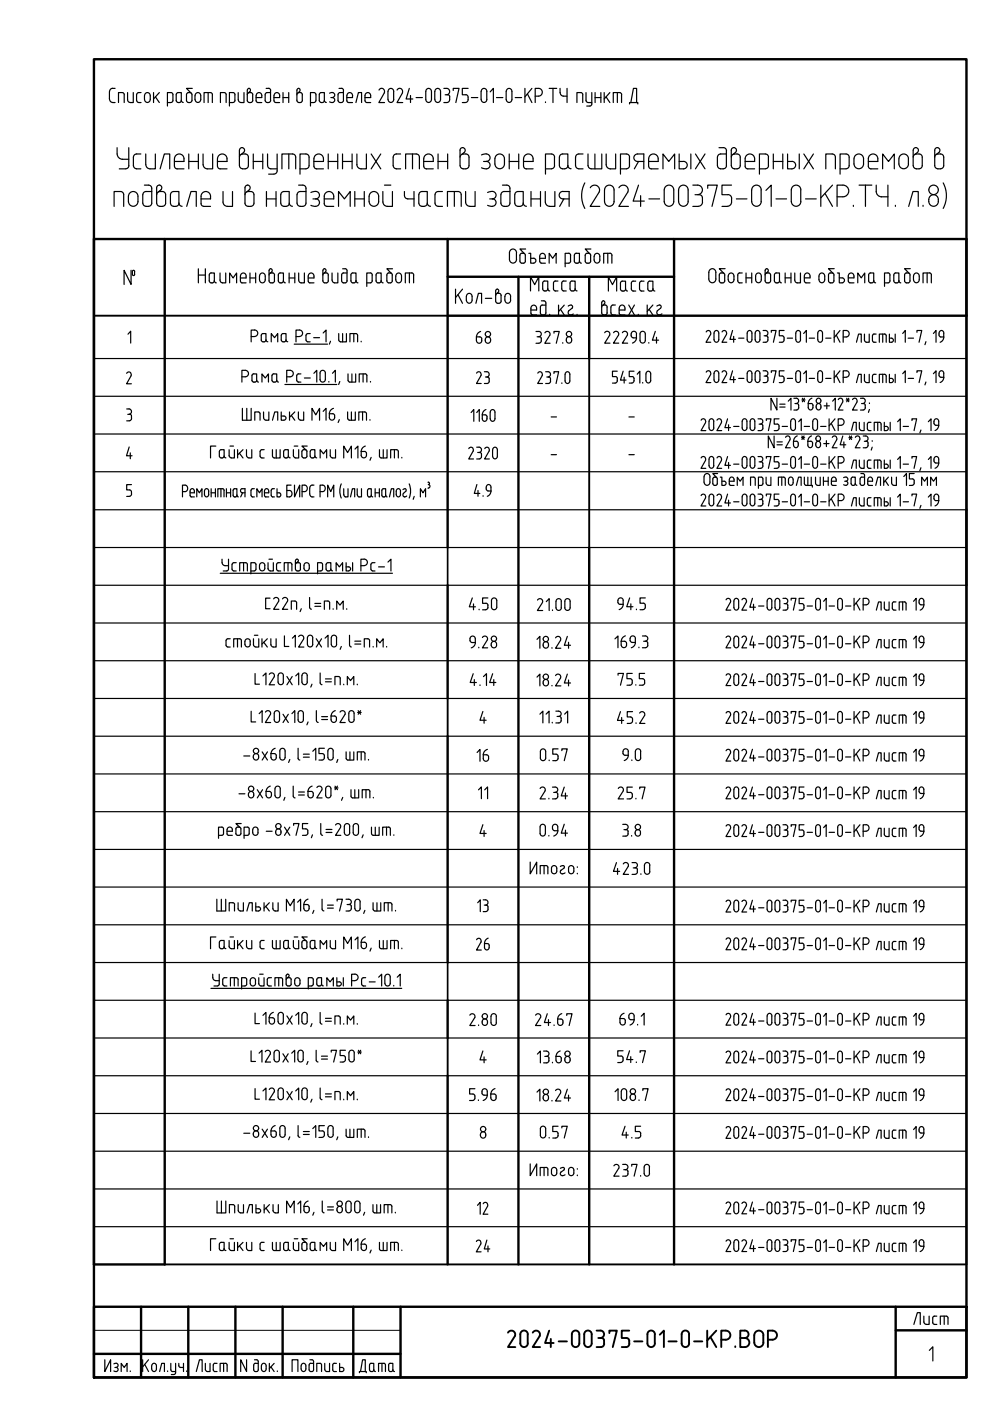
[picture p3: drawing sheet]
<svg xmlns="http://www.w3.org/2000/svg" width="210mm" height="297mm" viewBox="0 0 210 297" stroke-linecap="round" stroke-linejoin="round" font-family="sans-serif">
<defs><g id="words">
<text font-size="7.1" x="106.5" y="286.8">2024-00375-01-0-КР.ВОР</text>
<text font-size="6.2" x="75.1" y="292.5">Дата</text>
<g font-size="5.7">
<text x="99.8" y="74.1">68</text>
<text x="99.8" y="82.5">23</text>
<text x="98.1" y="98.4">2320</text>
<text x="128.4" y="130.5">94.5</text>
<text x="97" y="138.6">9.28</text>
<text x="99.8" y="162.6">16</text>
<text x="129.5" y="162.6">9.0</text>
<text x="98.4" y="234.6">5.96</text>
<text x="130.5" y="242.4">4.5</text>
<text x="99.8" y="258.6">12</text>
<text x="99.5" y="266.7">24</text>
<text x="192.6" y="281.9">Лист</text>
<text x="40.2" y="292.1">Лист</text>
</g>
<g font-size="5.3">
<text x="104.4" y="170.7" transform="rotate(-90 104.4 170.7)">11</text>
<text x="104.4" y="194.4" transform="rotate(-90 104.4 194.4)">13</text>
<text x="99.8" y="202.5">26</text>
</g>
<g font-size="2.6">
<text x="115.7" y="89.6">-</text>
<text x="132.3" y="89.6">-</text>
<text x="115.7" y="97.7">-</text>
<text x="132.3" y="97.7">-</text>
</g>
</g></defs>
<path d="M19.9 12.6h185v279.4h-185zM19.9 277.1h185v14.9h-185zM29.9 277.1v14.9M39.9 277.1v14.9M49.9 277.1v14.9M59.9 277.1v14.9M74.9 277.1v14.9M84.9 277.1v14.9M189.9 277.1v14.9M19.9 287h65M189.9 282.1h15" fill="none" stroke="#000" stroke-width=".51"/>
<g fill="none" stroke="#000" stroke-width=".25">
<path d="M22.2 288.3v2.5l1.3-2.5v2.5M24.1 289.2a.48 .48 0 0 1 .8 0 .48 .48 0 0 1-.3 .7M24.4 289.9h.2a.48 .48 0 0 1 .3 .8 .48 .48 0 0 1-.8 0M25.7 290.8v-1.7l.6 .8 .6-.8v1.7M27.6 290.7v.1M30.2 288.3v2.5M30.7 289.3l.8 1.5M31.5 288.3l-1.3 1.5M32.4 289.1a.5 .5 0 0 1 .5 0 .5 .5 0 0 1 .3 .5v.6a.51 .51 0 0 1-.5 .6 .51 .51 0 0 1-.5-.6v-.6zM33.8 290.8l.5-1.7h.6v1.7M35.5 290.7v.1M36.2 289.1v1.3"/>
<path d="M36.2 290.4l.2 .3 .8 .1M37.2 289.1v2.1l-.3 .2h-.6M37.9 289.1v.4M37.9 289.5l.3 .4M52.3 288.3v2.5l-1.3-2.5v2.5M54 288.3h.6l.2 .4-.1 1.9-.3 .2-.4-.1-.2-.3 .1-1.2 .2-.2 .7 .1M55.4 289.6v.6M55.4 289.6a.5 .5 0 0 1 .5-.6 .5 .5 0 0 1 .5 .6v.6a.5 .5 0 0 1-.5 .6 .5 .5 0 0 1-.5-.6M57.1 289.1v1.7M57.4 289.8l.7 1M58.1 289.1l-1 1.1M58.8 290.7v.1"/>
<path d="M61.9 290.8v-2.5h1.3v2.5M63.8 289.6v.6M63.9 289.6a.5 .5 0 0 1 .5-.6 .5 .5 0 0 1 .5 .6v.6a.5 .5 0 0 1-.5 .6 .5 .5 0 0 1-.5-.6M65.5 289.4v1M65.7 288.3h.5l.2 .2 .1 1.9-.2 .3-.4 .1-.3-.4M66.5 289.1h-.8l-.1 .3M67.2 290.8v-1.7l.6-.1 .4 .4v1.4M68.9 289.1v1.4l.4 .3M69.9 289.1v1.7h-.6M71.3 289.1h-.6l-.2 .3 .1 1.2 .3 .2h.4M72 289.1v1.7h.5a.44 .44 0 0 0 .4-.4 .44 .44 0 0 0-.4-.5h-.5M197 286.3l.8-.8v3.1"/>
</g>
<path d="M19.9 282.1h65" fill="none" stroke="#000" stroke-width=".21"/>
<g fill="none" stroke="#000" stroke-width=".25">
<path d="M23.2 19.5v1.5a.71 .71 0 0 0 .7 .7M23.9 18.7h.5M23.9 18.7a.71 .71 0 0 0-.7 .8M27.1 19.6v1.5M28.3 19.6v2.1h-.7M29.9 19.6l-.7 .1-.2 .4M30.8 19.8a.6 .6 0 0 1 .7-.1 .6 .6 0 0 1 .4 .6v.8a.62 .62 0 0 1-.7 .6 .62 .62 0 0 1-.6-.6zM32.6 19.6v2.1M33.8 19.6l-1.2 1.4M37.8 19.6h.6v1.7l.1 .2 .4 .2M37.8 19.6l-.4 .3v1.4l.2 .4h.2M39.7 19.7a.64 .64 0 0 1 1 .4l-.1 1.4a.62 .62 0 0 1-.6 .2 .62 .62 0 0 1-.5-.4v-1.2z"/>
<path d="M40.8 18.7h-1.3l1 1M41.5 19.8a.6 .6 0 0 1 .7-.1 .6 .6 0 0 1 .4 .6v.8a.62 .62 0 0 1-.6 .6 .62 .62 0 0 1-.7-.6zM44.1 19.6v2.1M50.5 19.6v1.5M51.7 19.6v2.1l-.9-.1-.3-.5M52.4 19.1l.1 2.4a.61 .61 0 0 0 .6 .3 .61 .61 0 0 0 .5-.5l-.1-1.4a.62 .62 0 0 0-.6-.3 .62 .62 0 0 0-.5 .5M52.8 18.7l-.3 .4M52.8 18.7l.3 .4-.5 .6M56.4 18.7h.6M57 18.7l.3 .2 .1 .3M57.4 19.6h-.8l-.3 .3v1.6a.62 .62 0 0 0 .6 .2 .62 .62 0 0 0 .5-.4M57.4 19.2v2.1"/>
<path d="M60 19.6v2.1M61.2 19.6v2.1M63.3 18.7l-.4 .4 .1 2.4a.61 .61 0 0 0 .6 .3 .61 .61 0 0 0 .5-.5M63.3 18.7l.3 .4-.4 .6M69.9 19.8a.57 .57 0 0 1 .9 0 .57 .57 0 0 1-.3 .9M71.9 18.7h.5M72.4 18.7l.4 .2v.3v2.3a.68 .68 0 0 1-1.1 0v-1.6l.4-.3h.7M80.4 19.1a.64 .64 0 0 1 .8-.3 .64 .64 0 0 1 .3 .9l-1.2 2h1.2M82.5 18.9a.58 .58 0 0 1 .6-.1 .58 .58 0 0 1 .4 .6v1.7a.61 .61 0 0 1-.6 .6 .61 .61 0 0 1-.6-.6v-1.7zM84.2 19.1a.64 .64 0 0 1 .9-.3 .64 .64 0 0 1 .2 .9l-1.1 2h1.2M86.8 18.7l-.7 2.3h1.4M90.5 18.9a.6 .6 0 0 1 .6-.1 .6 .6 0 0 1 .4 .6v1.7a.61 .61 0 0 1-.6 .6 .61 .61 0 0 1-.6-.6v-1.7z"/>
<path d="M92.4 18.9a.6 .6 0 0 1 .7-.1 .6 .6 0 0 1 .3 .6v1.7a.61 .61 0 0 1-.6 .6 .61 .61 0 0 1-.6-.6v-1.7zM94.1 18.7h.6a.67 .67 0 0 1 .6 .7 .67 .67 0 0 1-.6 .7M96.1 19.2v-.5h1.2l-.7 3M99.3 18.7h-1.3v1.4h1l.3 .5M102 19.4v1.7M102 19.4a.61 .61 0 0 1 .6-.7 .61 .61 0 0 1 .6 .7M103.2 19.4v1.7M103.9 19.5l.7-.8v3M107.5 18.9a.6 .6 0 0 1 .7-.1 .6 .6 0 0 1 .3 .6v1.7a.61 .61 0 0 1-.6 .6 .61 .61 0 0 1-.6-.6v-1.7zM111.3 18.7v3M111.8 19.9l1 1.8M112.8 18.7l-1.5 1.8"/>
<path d="M116.4 18.7h1.6M117.2 18.7v3M118.7 18.7v.9M118.8 19.6a.71 .71 0 0 0 .6 .8M120.2 18.7v3M124.2 19.6l.1 1.9 .4 .2h.8M125.5 19.6l-.1 2.7-.3 .2h-.7M126.2 19.6v2.1M127.4 19.6v2.1M128.1 19.6v2.1M129.3 19.6l-1.2 1.4M130.9 19.6v2.1"/>
<path d="M23.9 21.7h.5M24.8 31.3v1.3M24.8 32.6a1.13 1.13 0 0 0 1.2 1.2h1.3M25.1 21.7v-2.1h.8l.4 .3 .1 .2-.1 1.6M27.1 21.1v.3l.5 .3M27.3 31.3v3.8M27.3 35.1a.67 .67 0 0 1-.6 .7h-1.4M28.3 33.3v1.8M28.3 35.1a.67 .67 0 0 0 .7 .7h.9M29 20.1v1.2M29 21.3l.2 .4h.7M29.9 32.6h-.9a.67 .67 0 0 0-.7 .7"/>
<path d="M30.6 39.3h.9a.67 .67 0 0 1 .7 .6v3.2a.67 .67 0 0 1-.7 .6M30.9 32.6v2.3M32.9 32.6v3.2h-1.1a.9 .9 0 0 1-.9-.9M33 20.5l.8 1.2M34 35.8l.8-3.2h1.2v3.2M35.5 21.7h.8l.3-.2 .1-1.4-.2-.4-1-.1v2.9M37 34.2h2a1.1 1.1 0 0 0-.3-1.3 1.1 1.1 0 0 0-1.4 0 3.1 3.1 0 0 0-.2 2.6l.5 .3M37.5 35.8h1.5M38.5 21.3a.53 .53 0 0 1-.7 .4M40 34.2h2.1M40 32.6v3.2M42.1 32.6v3.2"/>
<path d="M43.1 32.6v2.3M43.1 34.9a.9 .9 0 0 0 .9 .9M45 20.1v1.6M45 20.1v-.2l-.4-.3h-1.3v2.1M45.1 32.6v3.2h-1.1M46.1 34.2h2a1.1 1.1 0 0 0-.3-1.3 1.1 1.1 0 0 0-1.4 0 3.1 3.1 0 0 0-.2 2.6l.5 .3h1.4M47.9 20.1v1.6M48 20.1l-.2-.4-1.1-.1v2.1M48.6 21.7h.8l.4-.2v-1.4l-.2-.4-1-.1v2.9M50.8 35.1a.67 .67 0 0 0 .6 .7M51.3 31.3a.58 .58 0 0 1 .5 .4 .58 .58 0 0 1-.1 .6l-.6 .5M51.3 31.3l-.4 .3-.1 .3v3.2"/>
<path d="M51.4 32.6h.6a.67 .67 0 0 1 .7 .7M51.4 32.6a.67 .67 0 0 0-.6 .7M52.7 35.1a.67 .67 0 0 1-.7 .7h-.6M52.7 33.3v1.8M53.7 34.2h2M53.7 32.6v3.2M54.3 20.3v1.1M54.3 20.3a.61 .61 0 0 1 .6-.7 .61 .61 0 0 1 .6 .7v.4h-1.2M54.3 21.4l.2 .3h1M55.7 32.6v3.2M56.7 32.6v2.5M56.7 35.1a.67 .67 0 0 0 .7 .7h1.4"/>
<path d="M57 36.9h1.1M58.1 20.7h1.2a.7 .7 0 0 0-.1-.8 .7 .7 0 0 0-.7-.2l-.2 .1a2.24 2.24 0 0 0-.2 1.7l.3 .2h.9M58.8 32.6v3.6a.67 .67 0 0 1-.7 .7M60 20.7h1.2M61.2 32.6v3.2M62.7 33.3a.67 .67 0 0 0-.7-.7h-2.2v3.2M62.7 33.3v2.5M62.9 20.1l.1-.2a.62 .62 0 0 1 .6-.3 .62 .62 0 0 1 .5 .5M63.3 39.3h.9a.67 .67 0 0 1 .7 .6v3.2a.67 .67 0 0 1-.7 .6M64.1 20.1v1.2M65.5 35.1a.67 .67 0 0 1-.6 .7h-1.3M65.5 33.3a.67 .67 0 0 0-.6-.7h-1.3v4.3"/>
<path d="M65.5 33.3v1.8M65.8 21.7h.8l.3-.2 .1-1.4-.2-.4-1-.1v2.9M66.5 33.7v1.5M66.6 33.7a1.01 1.01 0 0 1 1-1.1 1.01 1.01 0 0 1 1 1.1v.5h-2.1M66.6 35.2l.2 .5 1.8 .1M68.8 21.3a.55 .55 0 0 1-.6 .5 .55 .55 0 0 1-.5-.5v-1.4l.4-.3h.7v1.7l.2 .4h.2M69.6 34.2h2M69.6 32.6v3.2M70.1 20.7h.4M70.5 20.7a.58 .58 0 0 1 .3 .9 .58 .58 0 0 1-.9 0M71.6 32.6v3.2M72.6 34.2h2.1"/>
<path d="M72.6 32.6v3.2M73.5 20.3v1.1M73.6 20.3a.61 .61 0 0 1 .6-.7 .61 .61 0 0 1 .6 .7l-.1 .4h-1.2M73.6 21.4l.1 .3h1M74.7 32.6v3.2M75.5 21.7l.5-2.1h.7v2.1M75.7 34.9a.9 .9 0 0 0 .9 .9M75.7 32.6v2.3M77.4 20.7h1.2a.72 .72 0 0 0-.1-.8 .72 .72 0 0 0-.7-.2l-.2 .1a2.15 2.15 0 0 0-.1 1.7l.2 .2M77.7 32.6v3.2h-1.1M77.7 21.7h.9M78.7 32.6l2 3.2"/>
<path d="M80.7 32.6l-2 3.2M81.5 39.3h1.4M83.4 33.3v1.8M83.4 35.1a.67 .67 0 0 0 .6 .7M84 35.8h.9M84 32.6h.9M84 32.6a.67 .67 0 0 0-.6 .7M87 20.2v1.5M87.5 32.6v3.2M88.2 20.7h1.4M88.9 33.3a.67 .67 0 0 0-.6-.7h-2.3v3.2M88.9 33.3v2.5"/>
<path d="M89.8 34.2h2.1a1.1 1.1 0 0 0-.4-1.3 1.1 1.1 0 0 0-1.4 0 3.1 3.1 0 0 0-.2 2.6l.5 .3h1.5M92.9 34.2h2M92.9 32.6v3.2M94.4 20.1h.8l.2 .4-.1 .6M94.9 32.6v3.2M95.3 21.1l-.2 .5-1 .1M97.6 35.1a.67 .67 0 0 0 .6 .7 .93 .93 0 0 0 1.2-.4v-.3M97.6 33.3a.67 .67 0 0 1 .6-.7 .93 .93 0 0 1 1.2 .5v.2M97.9 32.8l.5-.5a.56 .56 0 0 0-.1-.9 .56 .56 0 0 0-.8 .5v3.2M99.3 20.6v.5M99.3 21.1l-.3 .5-1 .1M99.4 33.3v1.8"/>
<path d="M99.9 20.7h1.4M102 21.1a.61 .61 0 0 0 .6 .6 .61 .61 0 0 0 .6-.6M102.1 32.9a1.12 1.12 0 0 1 1.8 .5 .79 .79 0 0 1-.8 .8h-.6M103.1 34.2a.84 .84 0 0 1 .7 1.1 .84 .84 0 0 1-1.2 .4l-.5-.1M104.9 33.7v1.1M104.9 33.7a1.01 1.01 0 0 1 1-1.1 1.01 1.01 0 0 1 1.1 1.1v1.1a1.01 1.01 0 0 1-1.1 1 1.01 1.01 0 0 1-1-1M105.3 20.7h1.3M106.5 39.3h1a.67 .67 0 0 1 .6 .6v3.2a.67 .67 0 0 1-.6 .6M108 34.2h2M108 32.6v3.2M109.2 20.7h1.4M110 32.6v3.2"/>
<path d="M111 34.2h2a1.1 1.1 0 0 0-.3-1.3 1.1 1.1 0 0 0-1.4 0 3.1 3.1 0 0 0-.2 2.6l.5 .3h1.4M113.5 20.4h.7M114.2 20.4a.82 .82 0 0 0 .8-.8 .82 .82 0 0 0-.8-.9h-.7v3M115.7 21.6v.1M115.7 35.8h1.2M116.9 32.6h-1.2v4.3M116.9 32.6a.67 .67 0 0 1 .7 .7M117.6 33.3v1.8M117.6 35.1a.67 .67 0 0 1-.7 .7M118.6 33.3v1.8M118.6 33.3a.67 .67 0 0 1 .7-.7h1.1v2.5M118.6 35.1a.92 .92 0 0 0 .9 .7 .92 .92 0 0 0 .9-.7"/>
<path d="M119.4 20.4h.8M120.4 35.1a.67 .67 0 0 0 .7 .7M122 33.3v1.8M122 35.1a.67 .67 0 0 0 .7 .7h.9M122.3 21.7v-2.1h.9l.3 .3 .1 .2-.1 1.6M123.6 32.6h-.9a.67 .67 0 0 0-.7 .7M124 38.8a5.7 5.7 0 0 0 0 5.4M124.7 32.6v2.5M125.2 39.8a1.05 1.05 0 0 1 1.3-.5 1.05 1.05 0 0 1 .5 1.4l-1.9 3.1h2.1M126.1 32.6v3.2M126.2 20.7h1.2M127.6 32.6v3.2h-2.2a.67 .67 0 0 1-.7-.7"/>
<path d="M128.5 20.5l.8 1.2M128.5 34.9a.9 .9 0 0 0 .9 .9M128.5 32.6v2.3M130.5 32.6v3.2h-1.1M131.2 39.8a1.05 1.05 0 0 1 1.4-.5 1.05 1.05 0 0 1 .5 1.4l-1.9 3.1h2M131.6 35.8h1.2M131.8 20.1v1.6M131.8 20.1l-.1-.2-.3-.3h-1.4v2.1M132.8 32.6h-1.2v4.3M132.8 32.6a.67 .67 0 0 1 .7 .7M133.5 33.3v1.8M133.5 22v-.3h1.7v.3"/>
<path d="M133.5 35.1a.67 .67 0 0 1-.7 .7M133.8 21.7l.5-3h.7v3M135.4 39.3l-1.2 3.3h2.4M135.4 34.2l-.9 1.6M136.5 34.2h-1.3a.79 .79 0 0 1-.8-.8 .79 .79 0 0 1 .8-.8h1.3v3.2M137.5 33.7v1.5M137.5 33.7a1.01 1.01 0 0 1 1-1.1 1.01 1.01 0 0 1 1.1 1.1v.5h-2.1M137.5 35.2l.3 .5 1.8 .1M140.6 35.8v-3.2l1.2 1.6 1.2-1.6v3.2M144 32.6v3.2h.9a.79 .79 0 0 0 .8-.8 .79 .79 0 0 0-.8-.8M144 34.2h.9M146.5 32.6v3.2"/>
<path d="M146.9 39.3h1a1.01 1.01 0 0 1 1 1 1.01 1.01 0 0 1-1 1M147.4 32.6l2.1 3.2M149.5 32.6l-2.1 3.2M150.1 39.9v-.6h2l-1.1 4.5M152.1 33.3v1.8M152.1 35.1a.67 .67 0 0 0 .7 .7M152.4 31.3h1M152.8 32.6h1.2M152.8 32.6a.67 .67 0 0 0-.7 .7M153.4 31.3a.67 .67 0 0 1 .6 .7v3.1M154 35.1a.67 .67 0 0 1-.6 .7h-.6M155.1 35.1a.67 .67 0 0 0 .6 .7 .93 .93 0 0 0 1.2-.4l.1-.3"/>
<path d="M155.1 33.3a.67 .67 0 0 1 .6-.7 .93 .93 0 0 1 1.2 .5l.1 .2M155.1 39.3h-2v2h1.2M155.4 32.8l.5-.5a.56 .56 0 0 0 0-.9 .56 .56 0 0 0-.9 .5v3.2M157 33.3v1.8M158 34.2h2a1.1 1.1 0 0 0-.3-1.3 1.1 1.1 0 0 0-1.4 0 3.1 3.1 0 0 0-.2 2.6l.4 .3h1.5M162.9 33.3v1.8M162.9 35.1a.67 .67 0 0 1-.6 .7h-1.3M162.9 33.3a.67 .67 0 0 0-.6-.7h-1.3v4.3M164 34.2h2M164 32.6v3.2M166 32.6v3.2M167 32.6v3.2h.9"/>
<path d="M167 34.2h.9M167.9 34.2a.79 .79 0 0 1 .8 .8 .79 .79 0 0 1-.8 .8M169.5 32.6v3.2M170.4 32.6l2.1 3.2M172.5 32.6l-2.1 3.2M174 39.3v4.5M176.5 39.3l-2.5 2.7M177.1 33.3a.67 .67 0 0 0-.6-.7h-1.4v3.2M177.1 33.3v2.5M180 35.1a.67 .67 0 0 1-.6 .7h-1.3M180 33.3a.67 .67 0 0 0-.6-.7h-1.3v4.3M180 33.3v1.8"/>
<path d="M181.4 32.9a1.01 1.01 0 0 1 1.1-.2 1.01 1.01 0 0 1 .6 1v1.1a1.02 1.02 0 0 1-1 1 1.02 1.02 0 0 1-1-1v-1.1zM182.1 39.3h2.7M183.5 39.3v4.5M184.1 34.2h2a1.1 1.1 0 0 0-.3-1.3 1.1 1.1 0 0 0-1.4 0 3.1 3.1 0 0 0-.2 2.6l.5 .3h1.4M185.8 39.3v1.3a1.13 1.13 0 0 0 1.1 1.1h1.4M187.1 35.8v-3.2l1.3 1.6 1.2-1.6v3.2M188.3 39.3v4.5M192.6 33.7v1.1M192.6 33.7a1.01 1.01 0 0 0-1-1.1 1.01 1.01 0 0 0-1 1.1v1.1a1.02 1.02 0 0 0 1 1 1.02 1.02 0 0 0 1-1M193.6 35.1a.67 .67 0 0 0 .7 .7M194 32.8l.5-.5a.56 .56 0 0 0-.1-.9 .56 .56 0 0 0-.8 .5v3.2M194.3 32.6h.6a.67 .67 0 0 1 .6 .7"/>
<path d="M194.3 32.6a.67 .67 0 0 0-.7 .7M195.5 35.1a.67 .67 0 0 1-.6 .7h-.6M195.5 33.3v1.8M198.2 35.1a.67 .67 0 0 0 .7 .7h.5a.7 .7 0 0 0 .7-.7M198.2 33.3a.67 .67 0 0 1 .7-.7h.5a.67 .67 0 0 1 .7 .7M198.7 31.3l-.4 .3-.1 .3v3.2M198.7 31.3a.58 .58 0 0 1 .6 .4 .58 .58 0 0 1-.2 .6l-.6 .5M200 38.8a5.7 5.7 0 0 1 0 5.4M200.1 33.3v1.8M24.2 43.8v-3.2h1.4a.67 .67 0 0 1 .6 .7v2.5M27.5 40.9a1.01 1.01 0 0 1 1.1-.2 1.01 1.01 0 0 1 .7 .9v1.1a1.02 1.02 0 0 1-1.1 1 1.02 1.02 0 0 1-1-1v-1.1zM27.8 57.3v3l-1.5-3v3"/>
<path d="M28.1 57.5l.1 .9h.1l.3-.2M28.1 57.5l.2-.2 .3 .2M28.5 57.5v.7M30.9 43.8h.6M32.2 40.6h-1.2a.67 .67 0 0 0-.7 .7v1.8a.71 .71 0 0 0 .7 .6M33.9 40.6h.5a.67 .67 0 0 1 .7 .7v1.8a.67 .67 0 0 1-.7 .6M33.9 43.8h.5M33.9 40.6a.67 .67 0 0 0-.7 .7M34.1 40.3l-.6 .4M34.1 40.2a.56 .56 0 0 0-.1-.9 .56 .56 0 0 0-.8 .5v3.3a.67 .67 0 0 0 .7 .6M36.8 40.6h1.1v2.5M36.8 43.8h.5"/>
<path d="M36.8 40.6a.67 .67 0 0 0-.6 .7l-.1 1.8a.71 .71 0 0 0 .7 .6M38 43.1a.67 .67 0 0 0 .6 .6M38 43.1a.67 .67 0 0 1-.7 .6M39.6 43.8l.9-3.2h1.1v3.2M42.1 57v3M42.1 58.3h1.4M42.6 42.2h2a1.08 1.08 0 0 0-.5-1.5 1.08 1.08 0 0 0-1.4 .5l-.1 2 .3 .5h.3M43.2 43.8h1.4M43.5 57v3M44.8 57.9h.6v1.6M44.8 57.9l-.4 .2v1.4a.49 .49 0 0 0 .6 .5M45.4 59.5l.1 .2 .4 .3"/>
<path d="M45.4 59.5v.2l-.4 .3M46.7 57.9v1.8l.5 .3h.7v-2.1M47.3 40.6v2.2a.9 .9 0 0 0 .9 .9M48.7 60v-2.1l.7 1 .8-1v2.1M49.3 40.6v3.2h-1.1M51 58.6v1M51 58.5a.61 .61 0 0 1 .6-.6 .61 .61 0 0 1 .6 .6M51 59.6l.2 .3 1 .1M52.2 58.6v.3h-1.2M52.6 40.6h.6a.67 .67 0 0 1 .6 .7v1.8a.67 .67 0 0 1-.6 .6M52.6 43.8h.6M52.6 40.6a.67 .67 0 0 0-.7 .7"/>
<path d="M52.8 40.3l-.5 .4M52.8 40.2a.56 .56 0 0 0-.1-.9 .56 .56 0 0 0-.8 .5v3.3a.67 .67 0 0 0 .7 .6M53 58.9h1.2M53 57.9v2.1M54.2 57.9v2.1M55 58.6v.7a.61 .61 0 0 0 .6 .7 .61 .61 0 0 0 .6-.7v-.7M55 58.5a.61 .61 0 0 1 .6-.6 .61 .61 0 0 1 .6 .6M56.5 42.2h2M56.5 40.6v3.2M57 57.3l.1 2.4a.62 .62 0 0 0 .6 .3 .62 .62 0 0 0 .5-.5v-1.4l-.4-.2M57.1 57.3a.36 .36 0 0 1 .5-.3 .36 .36 0 0 1 0 .7l-.3 .3M57.4 57.9h.4"/>
<path d="M57.5 57.9l-.4 .2-.1 .2M58.5 40.6v3.2M59.4 57.9h.7v1.6M59.4 57.9l-.3 .2-.1 1.4a.55 .55 0 0 0 .6 .5 .55 .55 0 0 0 .5-.5M60.1 59.5v.2l.4 .3M60.2 43.8h.5M61.3 58.9h1.2M61.3 57.9v2.1M61.3 43.1v-2.5h-1.1a.67 .67 0 0 0-.7 .7v1.8a.71 .71 0 0 0 .7 .6M61.3 43.1a.67 .67 0 0 0 .7 .6M61.3 43.1a.67 .67 0 0 1-.6 .6M62.5 57.9v2.1"/>
<path d="M63.3 57.9l.1 1.8 .5 .3h.6v-2.1M63.6 43.8h.6M64.9 40.6h-1.2a.67 .67 0 0 0-.7 .7v1.8a.71 .71 0 0 0 .7 .6M65.3 58.6v1M65.4 58.5a.61 .61 0 0 1 .6-.6 .61 .61 0 0 1 .6 .6M65.4 59.6l.1 .3 1.1 .1M65.9 40.8a1.13 1.13 0 0 1 1.8 .6 .79 .79 0 0 1-.8 .8h-.5M65.9 43.5l1 .3M66.6 58.6v.3h-1.3M66.9 42.1a.79 .79 0 0 1 .8 .8 .79 .79 0 0 1-.8 .8M68.5 57.3v2.4l.2 .2 .5 .1M68.5 57.3a.36 .36 0 0 1 .5-.3 .36 .36 0 0 1 0 .7"/>
<path d="M68.7 42.2h2.1a1.08 1.08 0 0 0-.5-1.5 1.08 1.08 0 0 0-1.5 .5l-.1 2 .3 .5h.3M68.9 57.9h.3M68.9 57.9l-.4 .2v.2M69 57.7l-.3 .3M69.2 57.9l.4 .2v1.4v.2l-.4 .3M69.3 43.8h1.5M70.4 57.9v1.5M71.6 57.9v2.1l-.9-.1-.3-.5M71.8 43.8v-3.2l1.2 1.6 1.3-1.6v3.2M72.6 57h.6M72.8 57.9h.8M72.8 57.9l-.3 .2-.1 1.4 .2 .4 .6 .1"/>
<path d="M73.2 57l.3 .2 .1 .2M73.6 57.4v2.1l-.1 .2-.3 .3M74.8 57.9h.7v1.6M74.8 57.9l-.3 .2-.1 1.4a.55 .55 0 0 0 .5 .5 .55 .55 0 0 0 .6-.5M75.2 42.2h2M75.2 40.6v3.2M75.5 59.5v.2l.4 .3M77.2 40.6v3.2M78.3 41.6v1.1M78.3 41.6a1.01 1.01 0 0 1 1-1 1.01 1.01 0 0 1 1 1v1.1a1.01 1.01 0 0 1-1 1 1.01 1.01 0 0 1-1-1M78.5 57.9h-.7v2.8M78.5 57.9l.4 .2v1.6l-.4 .3h-.7"/>
<path d="M80.1 57.9h.7v1.6M80.1 57.9l-.3 .2-.1 1.4a.55 .55 0 0 0 .6 .5 .55 .55 0 0 0 .5-.5M80.8 59.5l.1 .2 .3 .3M81.2 40.6v2.2M81.2 42.8a.9 .9 0 0 0 .9 .9M82.4 57.9h.4M82.4 57.9l-.3 .2-.1 1.4 .2 .4 .6 .1M82.8 57.9l.3 .2 .1 1.4-.1 .2-.3 .3M83.2 40.6v3.2h-1.1M83.2 57h-1.2l1 1M83.9 58.6v.7a.61 .61 0 0 0 .6 .7 .61 .61 0 0 0 .6-.7v-.7M83.9 58.5a.61 .61 0 0 1 .6-.6 .61 .61 0 0 1 .6 .6"/>
<path d="M85.7 40.6l.1 .9a.67 .67 0 0 0 .6 .6M86.4 42.2h1.4M86.8 57.9v2.1M87.3 57.9h-1.4v2.1M87.3 57.9l.4 .2v.2M87.7 58.3v1.7M87.8 40.6v3.2M88.8 41.3v1.8M88.8 41.3a.67 .67 0 0 1 .7-.7h1.1v2.5a.67 .67 0 0 1-.7 .6M88.8 43.1a.67 .67 0 0 0 .7 .6M89.5 43.8h.4M90.6 43.1a.67 .67 0 0 0 .7 .6"/>
<path d="M92.9 43.8h.9M93.8 40.6h-.9a.67 .67 0 0 0-.7 .7v1.8a.71 .71 0 0 0 .7 .6M94.9 43.8v-3.2h2.2a.67 .67 0 0 1 .7 .7v2.5M96.3 40.6v3.2M98.7 40.6v2.2a.9 .9 0 0 0 .9 .9M100.7 40.6v3.2h-1.1M103.4 43.5l1 .3M104.4 42.1a.79 .79 0 0 1 .8 .8 .79 .79 0 0 1-.8 .8M104.4 40.6a.79 .79 0 0 1 .8 .8 .79 .79 0 0 1-.8 .8h-.6M104.4 40.6l-1 .2M106.2 41.3v1.8M106.2 43.1a.67 .67 0 0 0 .7 .6"/>
<path d="M106.9 43.8h.5M108 53.6v1.4a.75 .75 0 0 0 .8 .8 .75 .75 0 0 0 .7-.8v-1.4M108 53.6a.75 .75 0 0 1 .8-.8 .75 .75 0 0 1 .7 .8M108.1 40.6h-1.2a.67 .67 0 0 0-.7 .7M109.8 43.8h.5M110.2 54.2l.1 1.4a.62 .62 0 0 0 .6 .2 .62 .62 0 0 0 .5-.5M110.2 54.1l.1-.2a.64 .64 0 0 1 1.1 .2M110.9 43.1v-2.5h-1.1a.67 .67 0 0 0-.6 .7l-.1 1.8a.71 .71 0 0 0 .7 .6M110.9 43.1a.67 .67 0 0 1-.6 .6M111 43.1a.67 .67 0 0 0 .6 .6M111.4 54.2v1.2M111.4 52.8h-1.2l1 1"/>
<path d="M112.1 53.7h.4v2.1h.6M112.5 54.8h.6M112.6 42.2h2M112.6 40.6v3.2M113.1 54.7a.52 .52 0 0 1 .5 .6 .52 .52 0 0 1-.5 .5M114.4 54.8h1.2a.72 .72 0 0 0-.1-.8 .72 .72 0 0 0-.7-.2l-.3 .3-.1 1.3M114.4 55.4l.4 .4M114.6 40.6v3.2M114.8 55.8h.8M115.5 59.6h.6v1.6M115.5 59.6l-.4 .2v.2M115.6 40.6v2.2"/>
<path d="M115.6 42.8a.9 .9 0 0 0 .9 .9M116.4 55.8v-2.1l.8 1.1 .7-1.1v2.1M117.6 40.6v3.2h-1.1M117.8 59.6h.5M117.8 59.6l-.4 .2-.1 .2M119.3 40.6h1.4v3.2M119.3 42.2h1.4M119.3 40.6a.79 .79 0 0 0-.7 .8 .79 .79 0 0 0 .7 .8M119.5 42.2l-.8 1.6M120.1 59.6h-.8l-.2 .4M121 54.2v1.2M121 55.3l-.2 .4-1 .1"/>
<path d="M121 54.1l-.2-.4h-1v2.9M121.8 54.2v1.1a.56 .56 0 0 0 .5 .5 .56 .56 0 0 0 .6-.5M121.8 54.1l.2-.4h.9v1.7M122.9 55.3v.3l.4 .2M124.1 54.2v1.4l.4 .2M124.5 53.7h.5l.2 .4M124.5 53.7l-.4 .2v.2M125.2 54.2v1.2M125.2 55.3l-.2 .4-.5 .1M125.3 52.8h-1.2l.9 1M126 54.4v.7M126 54.4a.61 .61 0 0 1 .6-.7 .61 .61 0 0 1 .6 .7"/>
<path d="M126 55.1a.61 .61 0 0 0 .6 .7 .61 .61 0 0 0 .6-.7M127.2 54.4v.7M128.2 40.3v2.4a1.01 1.01 0 0 0 1 1 1.01 1.01 0 0 0 1-1v-2.4M128.2 40.3a1.01 1.01 0 0 1 1-1 1.01 1.01 0 0 1 1 1M128.9 53.7v2.1M129.7 54.2v1.6M129.8 54.1l-.1-.2-.4-.2h-1.3v2.1M132 59.6h.6v1.7l.1 .2 .3 .2M132 59.6l-.4 .2v.2v1.3l.2 .3 .2 .1M134.3 59.6h.5M134.3 59.6l-.4 .2v1.5l.2 .3 .7 .1M135.8 41.5v2.3"/>
<path d="M136 59.6h.5M136 59.6l-.3 .2-.1 1.5 .2 .3 .7 .1M137.6 42.2h2.2M137.8 59.6h.6v1.7M137.8 59.6l-.4 .2v1.5a.56 .56 0 0 0 .5 .4 .56 .56 0 0 0 .6-.4M140.8 40.3v2.4a1.01 1.01 0 0 0 1 1 1.01 1.01 0 0 0 1.1-1v-2.4M140.8 40.3a1.01 1.01 0 0 1 1-1 1.01 1.01 0 0 1 1.1 1M143.9 40.3v2.4M143.9 40.3a1.01 1.01 0 0 1 1-1 1.01 1.01 0 0 1 1 1M145.9 40.3v2.4a1.01 1.01 0 0 1-1 1 1.01 1.01 0 0 1-1-1M146.9 43.8h1.1M147.4 41.3h.9a.67 .67 0 0 1 .6 .6"/>
<path d="M148.9 42v.8a.9 .9 0 0 1-.8 .9M151.8 57.8v1.3M151.8 57.8a.75 .75 0 0 0-.8-.8 .75 .75 0 0 0-.7 .8v1.3a.75 .75 0 0 0 .7 .9 .75 .75 0 0 0 .8-.9M152.9 57.9h.3M152.9 57.9l-.3 .2-.1 .2 .1 1.4a.62 .62 0 0 0 .6 .3 .62 .62 0 0 0 .5-.5l-.1-1.4-.3-.2M153.1 43.8h1.1M153.7 57h-1.2l1 .9M154.3 41.3a.79 .79 0 0 1 .8 .8M154.4 58.6v.7M154.4 58.5a.61 .61 0 0 1 .6-.6 .61 .61 0 0 1 .6 .6M154.4 59.3a.61 .61 0 0 0 .6 .7 .61 .61 0 0 0 .6-.7M155.1 42.1v.7a.9 .9 0 0 1-.9 .9"/>
<path d="M155.6 58.6v.7M156.1 42.2h2.3M156.8 57.9h.6M156.8 57.9l-.3 .2-.1 1.4 .2 .4 .8 .1M158.2 58.9h1.2M158.2 57.9v2.1M159.4 40.3v2.4a1.01 1.01 0 0 0 1 1 1.01 1.01 0 0 0 1-1M159.4 40.3a1.01 1.01 0 0 1 1-1 1.01 1.01 0 0 1 1 1M159.4 57.9v2.1M160.2 58.5a.61 .61 0 0 1 .6-.6 .61 .61 0 0 1 .6 .6M160.2 59.3a.61 .61 0 0 0 .6 .7 .61 .61 0 0 0 .6-.7M160.2 58.6v.7"/>
<path d="M161.4 40.3v2.4M161.4 58.6v.7M162.2 57.3l.1 2.4 .1 .2 .6 .1M162.2 57.3a.36 .36 0 0 1 .6-.3 .36 .36 0 0 1 0 .7l-.4 .2M162.4 40.4l1.1-1.1v4.5M162.6 57.9h.4M162.6 57.9l-.3 .2-.1 .2M163 57.9l.3 .2 .1 1.4-.1 .2-.3 .3M164.5 42.2h2.3M164.6 57.9h.7v1.6M164.6 57.9l-.4 .2v1.4a.5 .5 0 0 0 .7 .5M165.3 59.5v.2l.4 .3"/>
<path d="M165.3 59.5l-.1 .2-.3 .3M166.5 58.9h1.2M166.5 57.9v2.1M167.7 57.9v2.1M167.8 40.3v2.4a1.01 1.01 0 0 0 1 1 1.01 1.01 0 0 0 1-1v-2.4M167.8 40.3a1.01 1.01 0 0 1 1-1 1.01 1.01 0 0 1 1 1M168.5 57.9l.1 1.8 .4 .3h.7v-2.1M170.5 58.5a.61 .61 0 0 1 .6-.6 .61 .61 0 0 1 .6 .6M170.5 58.6v1M170.6 59.6l.1 .3 1 .1M170.8 42.2h2.3M171.7 58.6v.3h-1.2"/>
<path d="M173.6 58.6v.7M173.7 58.5a.61 .61 0 0 1 .6-.6 .61 .61 0 0 1 .6 .6M173.7 59.3a.61 .61 0 0 0 .6 .7 .61 .61 0 0 0 .6-.7M174.9 58.6v.7M174.9 41l1.6 2.8M176.1 57.9h.3M176.1 57.9l-.4 .2v.2v1.4a.62 .62 0 0 0 .6 .3 .62 .62 0 0 0 .5-.5v-1.4l-.4-.2M176.9 57h-1.2l.9 .9M177.5 41.7h1.2a1.24 1.24 0 0 0 1.3-1.2 1.24 1.24 0 0 0-1.3-1.2h-1.2v4.5M177.5 57.9h.4v2.1h.7a.52 .52 0 0 0 .4-.6 .52 .52 0 0 0-.4-.5h-.7M179.9 58.6v1.2l.3 .2M179.9 58.5a.61 .61 0 0 1 .6-.6 .61 .61 0 0 1 .6 .6"/>
<path d="M180.2 60h.9M180.9 43.5v.3M181.1 58.6v.3h-1.2M181.9 60v-2.1l.7 1 .7-1v2.1M184.6 57.9h.7v1.6M184.6 57.9l-.4 .2v1.4a.5 .5 0 0 0 .6 .5M185.3 59.5v.2l.4 .3M185.3 59.5l-.1 .2-.3 .3M188.3 57.9h-.8v2.8M188.3 57.9l.3 .2v1.6l-.3 .3h-.8M189.8 43.5v.3M189.9 57.9h.7v1.6"/>
<path d="M189.9 57.9l-.3 .2-.1 1.4a.56 .56 0 0 0 .6 .5 .56 .56 0 0 0 .5-.5M190.6 59.5v.2l.4 .3M192.2 57.9h.3M192.2 57.9l-.4 .2v.2v1.4a.62 .62 0 0 0 .7 .3 .62 .62 0 0 0 .5-.5l-.1-1.4-.4-.2M192.7 43.8l.9-3.2h1.1v3.2M193 57h-1.2l.9 .9M193.7 58.6v.7M193.7 58.5a.61 .61 0 0 1 .6-.6 .61 .61 0 0 1 .6 .6M193.7 59.3a.61 .61 0 0 0 .6 .7 .61 .61 0 0 0 .6-.7M194.9 58.6v.7M195.7 43.5v.3M196.6 57.9v2.1"/>
<path d="M197.1 57.9h-1.4v2.1M197.1 57.9l.3 .2 .1 .2M197.2 41.6a1.06 1.06 0 0 1 1.3-.1 1.06 1.06 0 0 1 .4 1.2 1.05 1.05 0 0 1-1.2 1 1.05 1.05 0 0 1-.8-1.4zM197.5 58.3v1.7M19.9 76h185M26.9 79.2a.53 .53 0 0 1 .7-.3 .53 .53 0 0 1 .2 .8l-1 1.7h1.1M27.1 70.9l.6-.7v2.5M51.3 79.9h.7a.69 .69 0 0 0 .7-.7 .69 .69 0 0 0-.7-.7h-.7v2.5M53.3 71.4l.7-.1a.69 .69 0 0 0 .7-.6 .69 .69 0 0 0-.7-.7h-.7v2.5M53.8 79.3h.6v1.4M53.8 79.3l-.4 .3v1.1M55.4 70.9l.4-.2h.6v1.4a.51 .51 0 0 1-.5 .4 .51 .51 0 0 1-.5-.4z"/>
<path d="M56.4 72.1l.4 .4M57.5 72.5v-1.8l.7 .9 .7-.9v1.8M58 79.3h.7v1.4M58 79.3l-.3 .1v1.3M59.7 70.9l.3-.2h.6v1.4a.52 .52 0 0 1-.5 .4 .52 .52 0 0 1-.5-.4zM60.6 72.1l.4 .4M60.8 79.9h.7a.69 .69 0 0 0 .7-.7 .69 .69 0 0 0-.7-.7h-.7v2.5M62.4 73h7M62.8 71.4l.7-.1a.69 .69 0 0 0 .7-.6 .69 .69 0 0 0-.7-.7h-.7v2.5M63.3 79.3h.5M63.3 79.3l-.3 .1-.1 1.3M65.8 70.7h-.5l-.4 .2v1.2l.2 .3 .7 .1"/>
<path d="M66.5 71.6h1.3M66.5 79.1l.7-.6v2.5M67.9 78.8a.56 .56 0 0 1 .7-.3 .56 .56 0 0 1 .4 .6v1.4a.56 .56 0 0 1-.6 .5 .56 .56 0 0 1-.5-.5zM68.5 70.6l.6-.6v2.5M70.1 72.4l-.3 .6M70.5 79.1l.6-.6v2.5M71.8 70.7l.1 1.6 .3 .2h1.2v-1.8M72.6 70.7v1.8M73.8 79.3v1.4M74.2 72.5v-1.8h1.2l.4 .2v1.6M74.6 79.3v1.7M75 70.7v1.8"/>
<path d="M75.4 79.3v1.7h-1.2l-.4-.4M76.6 72.4v.1M77 79.3v1.7M77.4 79.3h-1.2v1.7M77.4 79.3l.4 .3v1.4M96.6 61.3v3M97.1 62.5l1 1.8M98.1 61.3l-1.5 1.8M98.9 62.9v.7M98.9 62.9a.61 .61 0 0 1 .6-.7 .61 .61 0 0 1 .6 .7v.7M98.9 63.6a.61 .61 0 0 0 .6 .7 .61 .61 0 0 0 .6-.7M100.9 64.3l.5-2.1h.7v2.1"/>
<path d="M102.9 63.3h1.4M105.1 63.8v.3a.61 .61 0 0 0 .7 .2 .61 .61 0 0 0 .5-.5M105.1 62.6v-.2a.62 .62 0 0 1 .7-.2 .62 .62 0 0 1 .5 .4M105.4 61.3l-.3 .4v2.1M105.4 61.3l.3 .4-.4 .6M106.2 62.7v1.1M107 62.9v.7M107.1 62.9a.61 .61 0 0 1 .6-.7 .61 .61 0 0 1 .6 .7M107.1 63.6a.61 .61 0 0 0 .6 .7 .61 .61 0 0 0 .6-.7M108.2 62.9v.7M112.5 61.7v-3l.9 1.7 .8-1.7v3M112.6 65.7h1.2a.66 .66 0 0 0-.3-.9 .66 .66 0 0 0-.9 .3v1.5l.3 .2h.9"/>
<path d="M113.6 70.3h.6M113.9 71.4h.7a.9 .9 0 0 1-.1 1.3l-.9 .1M114 79.1a.53 .53 0 0 1 .7-.2 .53 .53 0 0 1 .3 .7l-1 1.7h1M114.2 70.3a.56 .56 0 0 1 .6 .5 .56 .56 0 0 1-.6 .6M114.6 66.3v.3a.62 .62 0 0 0 .7 .2 .62 .62 0 0 0 .4-.5M114.8 63.8h.5l.4 .2v2.3M115.1 60v1.5l.4 .2M115.5 70.6a.58 .58 0 0 1 .8-.3 .58 .58 0 0 1 .3 .8l-1.1 1.7h1.1M115.7 78.8h.5M115.7 64.7h-.7l-.4 .2v1.4M115.9 79.9h.5l.3 .2v.7l-.2 .4-.8 .1M116.1 61.2l.1 .3 .4 .2"/>
<path d="M116.1 61.2a.5 .5 0 0 1-.6 .5M116.2 78.8a.56 .56 0 0 1 .5 .6 .56 .56 0 0 1-.5 .5M116.5 66.6v.2M117.3 60l.1 1.5 .4 .2M117.5 70.6v-.3h1.1l-.7 2.5M117.5 79.2v-.4h.9l-.5 2.5M117.8 61.7h.5M118.4 64.7v2.1M118.8 65.6l.8 1.2M119.1 60l.1 1.5 .3 .2h.6M119.3 72.7v.1M119.6 64.7l-1.2 1.3"/>
<path d="M119.8 79.4v1.4M119.8 79.4a.5 .5 0 0 1 .5-.6 .5 .5 0 0 1 .5 .6M120.2 71.7a.61 .61 0 0 1 .8-.1 .61 .61 0 0 1 0 .9 .61 .61 0 0 1-.8 0zM120.5 64.9a.47 .47 0 0 1 .6-.2 .47 .47 0 0 1 .2 .7l-.7 .5a.58 .58 0 0 0 .1 .8 .58 .58 0 0 0 .8-.1M120.8 79.4v1.4M120.9 60l.2-.4h.8v1.6M120.9 60v1.2a.56 .56 0 0 0 .5 .5 .56 .56 0 0 0 .6-.5M121.9 61.2l.1 .3 .4 .2M122.3 66.6v.2M127.8 64.8l.3-.4a.35 .35 0 0 0 .1-.5 .35 .35 0 0 0-.6 .1v2.3v.2l.4 .3M128 64.7h.5l.2 .4M128 64.7l-.4 .2v.2"/>
<path d="M128.2 70.5a.58 .58 0 0 1 .8-.2 .58 .58 0 0 1 .3 .7M128.7 65.1v1.2M128.7 66.3l-.2 .4-.5 .1M129 61.7v-3l.9 1.7 .8-1.7v3M129.3 71.1l-1.1 1.7h1.1M129.5 65.1v1.2M129.5 66.3l.1 .2 .4 .3M129.9 66.8h.6M129.9 64.7h.6M130 64.7l-.4 .2-.1 .2M130.1 70.5a.58 .58 0 0 1 .8-.2 .58 .58 0 0 1 .2 .7M130.9 78.7h-1v1.1h.6l.3 .2a.84 .84 0 0 1-.4 1.2h-.5"/>
<path d="M131.1 71.1l-1 1.7h1.1M131.3 65.7h1.2a.72 .72 0 0 0-.1-.7 .72 .72 0 0 0-.7-.3l-.2 .2a2.24 2.24 0 0 0-.2 1.7l.3 .2h.9M132 70.5a.58 .58 0 0 1 .7-.2 .58 .58 0 0 1 .3 .7M132.1 78.7l-.5 1.9h1.1M132.3 80v1.2M132.7 61.3a.51 .51 0 0 1-.7 .4M133 71.1l-1 1.7h1.1M133.3 64.7l1.2 2.1M133.9 70.5a.56 .56 0 0 1 .6-.2 .56 .56 0 0 1 .5 .5l-.1 .8h-.8a.8 .8 0 0 1-.2-1.1zM134.4 78.7h-1v1.1h.6l.4 .2a.84 .84 0 0 1-.4 1.2M134.5 64.7l-1.2 2.1M135 71.6a1.2 1.2 0 0 1-.9 1.1"/>
<path d="M135.1 79.3l.6-.6v2.5M135.3 66.6v.2M135.8 70.5a.56 .56 0 0 1 .6-.2 .56 .56 0 0 1 .4 .5v1.4a.56 .56 0 0 1-.5 .5 .56 .56 0 0 1-.6-.5zM136.9 79.3v1.4M137 79.3a.5 .5 0 0 1 .5-.6 .5 .5 0 0 1 .5 .6M137.2 64.7v2.1M137.6 72.6v.2M137.6 65.6l.8 1.2M138 79.3v1.4M138.4 61.3l.1 .2 .3 .2M138.4 64.7l-1.2 1.3M138.9 70.3l-.6 1.8h1.3"/>
<path d="M139.2 71.5v1.3M139.3 64.9a.47 .47 0 0 1 .6-.3 .47 .47 0 0 1 .2 .6 1.47 1.47 0 0 0-.8 1l.3 .5 .7-.2M149.7 70.4a.53 .53 0 0 1 .8-.3 .53 .53 0 0 1 .2 .8l-1 1.7h1M149.7 78.9a.53 .53 0 0 1 .8-.2 .53 .53 0 0 1 .2 .7l-1 1.7h1M151.4 70.6v1.4M151.4 79.2v1.3M151.4 72a.5 .5 0 0 0 .5 .6 .5 .5 0 0 0 .5-.6M151.4 70.6a.5 .5 0 0 1 .5-.5 .5 .5 0 0 1 .5 .5M151.4 79.2a.5 .5 0 0 1 .5-.6 .5 .5 0 0 1 .5 .6M152.4 70.6v1.4M152.4 79.2v1.3M153.1 70.4a.53 .53 0 0 1 .7-.3 .53 .53 0 0 1 .2 .8l-.9 1.7h1"/>
<path d="M153.1 78.9a.53 .53 0 0 1 .7-.2 .53 .53 0 0 1 .2 .7l-.9 1.7h1M155.3 70.1l-.5 1.9h1.1M155.3 78.6l-.5 1.9h1.1M155.6 71.3v1.3M155.6 79.9v1.2M156.6 71.7h1.1M158.4 70.6v1.4M158.4 79.2v1.3M158.4 72a.5 .5 0 0 0 .5 .6 .5 .5 0 0 0 .5-.6M158.4 70.6a.5 .5 0 0 1 .5-.5 .5 .5 0 0 1 .5 .5M158.4 79.2a.5 .5 0 0 1 .5-.6 .5 .5 0 0 1 .5 .6M159.4 70.6v1.4"/>
<path d="M159.4 79.2v1.3M160.1 70.6v1.4M160.1 79.2v1.3M160.1 72a.5 .5 0 0 0 .5 .6 .5 .5 0 0 0 .5-.6M160.1 70.6a.5 .5 0 0 1 .5-.5 .5 .5 0 0 1 .5 .5M160.1 79.2a.5 .5 0 0 1 .5-.6 .5 .5 0 0 1 .5 .6M161.1 70.6v1.4M161.1 79.2v1.3M161.8 70.1h.5a.56 .56 0 0 1 .5 .5 .56 .56 0 0 1-.5 .6M161.8 78.6h.5a.56 .56 0 0 1 .5 .6 .56 .56 0 0 1-.5 .5M162 71.2h.5l.3 .2a1.08 1.08 0 0 1-.2 1.1l-.8 .1M162 79.7l.7 .1 .1 .3"/>
<path d="M163.5 70.4v-.3h1l-.5 2.5M163.5 79v-.4h1l-.5 2.5M166.2 70.1h-1v1.1h.7l.3 .2a.84 .84 0 0 1-.4 1.2h-.6M166.2 78.6h-1v1.1l.8 .1 .2 .4v.7l-.2 .1-.8 .1M166.9 71.7h1.1M168.7 70.6v1.4M168.7 79.2v1.3M168.7 72a.5 .5 0 0 0 .5 .6 .5 .5 0 0 0 .5-.6M168.7 70.6a.5 .5 0 0 1 .5-.5 .5 .5 0 0 1 .5 .5M168.7 79.2a.5 .5 0 0 1 .5-.6 .5 .5 0 0 1 .5 .6M169.7 70.6v1.4M169.7 79.2v1.3"/>
<path d="M170.4 70.7l.6-.6v2.5M170.4 79.2l.6-.6v2.5M171.6 71.7h1.1M173.4 70.6v1.4M173.4 79.2v1.3M173.4 72a.5 .5 0 0 0 .5 .6 .5 .5 0 0 0 .5-.6M173.4 70.6a.5 .5 0 0 1 .5-.5 .5 .5 0 0 1 .5 .5M173.4 79.2a.5 .5 0 0 1 .5-.6 .5 .5 0 0 1 .5 .6M174.4 70.6v1.4M174.4 79.2v1.3M175.1 71.7h1.1M176.9 70.1v2.5"/>
<path d="M176.9 78.6v2.5M177.3 71.1l.8 1.5M177.3 79.6l.8 1.5M178.1 70.1l-1.2 1.5M178.1 78.6l-1.2 1.5M178.8 71.4h.6a.69 .69 0 0 0 .6-.6 .69 .69 0 0 0-.6-.7h-.6v2.5M178.8 80h.6a.69 .69 0 0 0 .6-.7 .69 .69 0 0 0-.6-.7h-.6v2.5M181.6 72.6l.4-1.8h.6v1.8M183.3 70.8v1.5l.4 .3h.6v-1.8M183.3 79.4v1.5l.4 .2h.6v-1.7M185.8 70.8h-.5l-.3 .2v1.2l.2 .3 .6 .1M185.8 79.4h-.5l-.3 .1v1.2l.2 .3 .6 .1"/>
<path d="M187.2 70.8v1.8M187.2 79.4v1.7M187.6 70.8h-1.2v1.8M187.6 79.4h-1.2v1.7M187.6 70.8l.3 .4v1.4M187.6 79.4l.3 .3v1.4M188.6 70.8v1.8h.4a.44 .44 0 0 0 .4-.5 .44 .44 0 0 0-.4-.4h-.4M188.6 79.4v1.7h.4a.45 .45 0 0 0 .4-.4 .45 .45 0 0 0-.4-.5h-.4M189.8 70.8v1.8M189.8 79.4v1.7M191.4 70.7l.5-.6v2.5M191.4 79.2l.5-.6v2.5"/>
<path d="M192.6 71.7h1.1M194.4 70.4v-.3h1l-.5 2.5M194.4 79v-.4h1l-.5 2.5M196.3 72.4l-.2 .7M197.9 70.7l.6-.6v2.5M197.9 79.2l.6-.6v2.5M199.1 70.6l.2 .8h.8M199.1 79.2l.2 .7 .8 .1M199.1 70.6a.5 .5 0 0 1 .5-.5 .5 .5 0 0 1 .5 .5M199.1 79.2a.5 .5 0 0 1 .5-.6 .5 .5 0 0 1 .5 .6M200.1 70.6v.8M200.1 79.2v.8"/>
<path d="M200.1 71.4a1.18 1.18 0 0 1-.8 1.2M200.1 80a1.18 1.18 0 0 1-.8 1.1M19.9 84h185M19.9 92h185M26.9 86.7h.5M27.1 87.8l.6 .1 .2 .8-.2 .4-.8 .1M27.4 86.7a.56 .56 0 0 1 .5 .6 .56 .56 0 0 1-.5 .5M27.4 94.8l-.6 1.8h1.2M27.6 96v1.3M45.8 94.6h-1.2v2.5M46.5 95.7v1M46.5 95.7l.2-.3 .8-.1v1.4"/>
<path d="M46.5 96.7l.4 .4M46.9 97.1h.2M47.1 97.1l.4-.4 .4 .4M48.6 95.3v1.5l.5 .3M48.8 94.6h.7M49.7 95.3v1.8h-.6M50.4 95.3v1.8M50.8 96.1l.7 1M51.4 86.6v2.5h1.9v-2.5M51.5 95.3l-1.1 1.2M52.3 95.3v1.5l.5 .3M52.3 86.6v2.5"/>
<path d="M53.4 95.3v1.8h-.6M53.4 80.6a.45 .45 0 0 0 .6 .4M54 89.1v-1.8h.8l.3 .2v1.6M54 81l.4-.4 .4 .4M55.1 95.7v1M55.2 96.7l.3 .4M55.5 97.1h.5M55.5 95.3h.5M55.5 95.3l-.3 .4M55.5 81v-1.7l.7 .8 .7-.8v1.7M55.9 87.3v1.3M57 87.3v1.8l-.9-.1-.2-.4"/>
<path d="M57.7 80.6a.51 .51 0 0 0 .5 .4 .51 .51 0 0 0 .5-.4l.3 .4M57.8 89.1l.5-1.8h.6v1.8M57.8 95.3v1.4M57.8 96.7l.4 .4M58.6 95.3v1.8M59.4 95.3v1.8h-1.3M59.6 87.3v1.8h.6a.43 .43 0 0 0 .4-.5 .43 .43 0 0 0-.4-.4h-.6M60.1 95.7v1M60.2 95.7l.1-.3 .8-.1v1.4M60.2 96.7l.3 .4M60.4 81.5h11M60.5 97.1h.3"/>
<path d="M60.8 97.1l.4-.4 .3 .4M61.4 87.3v1.8M61.8 88.1l.7 1M62.2 95.3l.1 1.5 .4 .3M62.4 94.6h.7M62.5 87.3l-1.1 1.2M62.9 80.6l.2 .4h.7M63.3 87.3v1.5l.5 .3h.6v-1.8M63.3 95.3v1.8h-.6M64 96.7l.1-1.2 .3-.2 .6 .2 .1 1.2M64 96.7l.4 .4M64.4 97.1h.3"/>
<path d="M64.5 80.1h1.3M65.1 96.7l-.4 .4M65.1 94.6h-1.1l.9 .8M65.8 96.7v-1.2l.4-.2h.6v1.4M65.8 96.7l.4 .4M66.1 89.1v-2.5l.9 1.4 .8-1.4v2.5M66.1 97.1h.3M66.8 96.7l-.4 .4M66.8 96.7l.4 .4M67.9 97.1v-1.8l.7 .9 .7-.9v1.8M68.5 87.2l.6-.6v2.5M69.7 80.9v.1"/>
<path d="M69.8 87.7h.7a.68 .68 0 0 1 .4 .8 .68 .68 0 0 1-.8 .5l-.3-.5zM70 95.3l.1 1.5 .4 .3M70.7 86.6a1.2 1.2 0 0 0-.9 1.1M71.1 95.3v1.8h-.6M71.9 89l-.2 .6M72.1 80.9l-.3 .6M72.9 97.1v-2.5l.8 1.4 .8-1.4v2.5M73.7 87.3v1.4M74.5 87.3v1.8M75.3 95.2l.6-.6v2.5M75.3 87.3v1.8h-1.2l-.4-.4M76.1 89.1v-1.8h1.2l.4 .2v1.6"/>
<path d="M76.6 95.7h.7M76.9 87.3v1.8M77.3 95.7a.68 .68 0 0 1 .4 .8 .68 .68 0 0 1-.8 .5l-.3-.5v-.8M77.5 94.6a1.2 1.2 0 0 0-.9 1.1M78.4 89v.1M78.5 80.9v.1M78.7 97l-.3 .6M80.5 96.7l.3 .4M80.5 95.3v1.4M81.3 95.3v1.8M82.1 95.3v1.8h-1.3M82.8 97.1v-1.8h1.3l.3 .2 .1 1.6"/>
<path d="M83.6 95.3v1.8M85.2 97v.1M99.9 87.5l.6-.7v2.5M101.1 87.5l.5-.7v2.5M102.3 88h.8l.2 .4a.68 .68 0 0 1-.5 .9l-.5-.2zM103 86.8a1.18 1.18 0 0 0-.7 1.2M104.2 86.9l.2-.1 .5 .3v1.7a.5 .5 0 0 1-.5 .5 .5 .5 0 0 1-.5-.5v-1.4zM119.1 81.2v.1M119.8 80.7a.5 .5 0 0 0 .5 .6 .5 .5 0 0 0 .5-.6M133.4 81.2h.6M136.3 81.1v.1M137 80.6a.5 .5 0 0 0 .5 .6 .5 .5 0 0 0 .5-.6"/>
<path d="M148.7 89.1a.53 .53 0 0 1 .7-.2 .53 .53 0 0 1 .2 .7l-1 1.7h1M148.7 97.1a.53 .53 0 0 1 .7-.2 .53 .53 0 0 1 .2 .7l-1 1.7h1M150.3 89.4v1.3M150.3 97.4v1.3M150.3 90.7a.5 .5 0 0 0 .5 .6 .5 .5 0 0 0 .5-.6M150.3 89.3a.5 .5 0 0 1 .5-.5 .5 .5 0 0 1 .5 .5M150.3 98.7a.5 .5 0 0 0 .5 .6 .5 .5 0 0 0 .5-.6M150.3 97.3a.5 .5 0 0 1 .5-.5 .5 .5 0 0 1 .5 .5M151.3 89.4v1.3M151.3 97.4v1.3M151.4 80.5a.5 .5 0 0 0 .5 .6 .5 .5 0 0 0 .5-.6M152 89.1a.53 .53 0 0 1 .7-.2 .53 .53 0 0 1 .3 .7l-1 1.7h1"/>
<path d="M152 97.1a.53 .53 0 0 1 .7-.2 .53 .53 0 0 1 .3 .7l-1 1.7h1M154.3 88.8l-.6 1.9h1.2M154.3 96.8l-.6 1.9h1.2M154.5 90.1v1.2M154.5 98.1v1.2M155.6 90.4h1.1M155.6 98.4h1.1M156.6 80.2h1.1M157.4 89.4v1.3M157.4 97.4v1.3M157.4 90.7a.5 .5 0 0 0 .5 .6 .5 .5 0 0 0 .5-.6M157.4 89.3a.5 .5 0 0 1 .5-.5 .5 .5 0 0 1 .5 .5"/>
<path d="M157.4 98.7a.5 .5 0 0 0 .5 .6 .5 .5 0 0 0 .5-.6M157.4 97.3a.5 .5 0 0 1 .5-.5 .5 .5 0 0 1 .5 .5M158.4 89.4v1.3M158.4 97.4v1.3M158.4 80.5a.5 .5 0 0 0 .5 .6 .5 .5 0 0 0 .5-.6M159 89.4v1.3M159 97.4v1.3M159 90.7a.5 .5 0 0 0 .5 .6 .5 .5 0 0 0 .5-.6M159 89.3a.5 .5 0 0 1 .5-.5 .5 .5 0 0 1 .5 .5M159 98.7a.5 .5 0 0 0 .5 .6 .5 .5 0 0 0 .5-.6M159 97.3a.5 .5 0 0 1 .5-.5 .5 .5 0 0 1 .5 .5M160 89.4v1.3"/>
<path d="M160 97.4v1.3M160.1 80.5a.5 .5 0 0 0 .5 .6 .5 .5 0 0 0 .5-.6M160.7 88.8h.5a.56 .56 0 0 1 .5 .5 .56 .56 0 0 1-.5 .6M160.7 96.8h.5a.56 .56 0 0 1 .5 .5 .56 .56 0 0 1-.5 .6M161 89.9l.6 .1 .1 .8M161 97.9l.6 .1 .1 .8M161.8 90.8l-.3 .4-.8 .1M161.8 98.8l-.3 .4-.8 .1M162.5 89.2v-.4h1l-.6 2.5M162.5 97.2v-.4h1l-.6 2.5M162.8 80.1v.8l-.2 .1-.8 .1M164.1 92.4v2.5l-1.2-2.5v2.5"/>
<path d="M164.7 84.4v2.5l-1.2-2.5v2.5M164.7 93.7h1.2M164.7 94.3h1.2M165.2 88.8h-1.1v1.1h.7l.3 .2a.84 .84 0 0 1-.4 1.2h-.6M165.2 96.8h-1.1v1.1h.7l.3 .2a.84 .84 0 0 1-.4 1.2h-.6M165.3 85.7h1.2M165.3 86.3h1.2M165.8 90.4h1.2M165.8 98.4h1.2M166.6 92.7a.53 .53 0 0 1 .7-.2 .53 .53 0 0 1 .2 .7l-1 1.7h1.1M166.9 80.2h1.1M167.1 85.1l.6-.7v2.5"/>
<path d="M167.6 89.4v1.3M167.6 97.4v1.3M167.7 90.7a.5 .5 0 0 0 .5 .6 .5 .5 0 0 0 .5-.6M167.7 89.3a.5 .5 0 0 1 .5-.5 .5 .5 0 0 1 .5 .5M167.7 98.7a.5 .5 0 0 0 .5 .6 .5 .5 0 0 0 .5-.6M167.7 97.3a.5 .5 0 0 1 .5-.5 .5 .5 0 0 1 .5 .5M168.2 93.6h.6M168.3 84.4h.5a.56 .56 0 0 1 .5 .6 .56 .56 0 0 1-.5 .5M168.6 85.6h.6l.1 .8M168.7 89.4v1.3M168.7 97.4v1.3M168.7 80.5a.5 .5 0 0 0 .5 .6 .5 .5 0 0 0 .5-.6"/>
<path d="M168.9 93.5l.3 .3v.2a.68 .68 0 0 1-.4 .9l-.5-.3-.1-1M169 92.4a1.18 1.18 0 0 0-.7 1.1M169.3 89.4l.6-.6v2.5M169.3 97.4l.6-.6v2.5M169.4 86.4l-.3 .4-.8 .1M169.9 92.8h.7M170 84.8h.7M170 92.4l.5 .8M170.1 84.4l.5 .8M170.5 92.4l-.5 .8M170.5 90.4h1.1M170.5 98.4h1.1"/>
<path d="M170.6 84.4l-.5 .8M171.3 93.6v.8a.5 .5 0 0 0 .5 .5 .5 .5 0 0 0 .5-.5v-.4M171.3 93.6h.8l.2 .4M171.4 85.6h.8l.2 .4a.68 .68 0 0 1-.5 .9l-.5-.3zM171.6 80.2h1.1M172.1 92.4a1.18 1.18 0 0 0-.8 1.1M172.1 84.4a1.18 1.18 0 0 0-.7 1.1M172.3 89.4v1.3M172.3 97.4v1.3M172.3 90.7a.5 .5 0 0 0 .5 .6 .5 .5 0 0 0 .5-.6M172.3 89.3a.5 .5 0 0 1 .5-.5 .5 .5 0 0 1 .5 .5M172.3 98.7a.5 .5 0 0 0 .5 .6 .5 .5 0 0 0 .5-.6"/>
<path d="M172.3 97.3a.5 .5 0 0 1 .5-.5 .5 .5 0 0 1 .5 .5M173 94.1a.59 .59 0 0 0 .1 .6 .59 .59 0 0 0 .6 .1l.3-.7M173 94.1a.5 .5 0 0 1 .5-.6 .5 .5 0 0 1 .5 .6M173 86.1a.59 .59 0 0 0 .2 .6 .59 .59 0 0 0 .6 .1l.3-.7M173.1 86.1a.5 .5 0 0 1 .5-.6 .5 .5 0 0 1 .5 .6M173.3 89.4v1.3M173.3 97.4v1.3M173.4 80.5a.5 .5 0 0 0 .5 .6 .5 .5 0 0 0 .5-.6M174 90.4h1.1M174 98.4h1.1M174.6 94.1h1.2M174.7 86h1.2"/>
<path d="M175.1 80.2h1.1M175.2 93.4v1.3M175.3 85.4v1.3M175.8 88.8v2.5M175.8 96.8v2.5M176.3 89.8l.7 1.5M176.3 97.8l.7 1.5M176.5 92.7a.53 .53 0 0 1 .7-.2 .53 .53 0 0 1 .2 .7l-1 1.7h1.1M176.5 85.1l.6-.7v2.5M177 88.8l-1.2 1.5M177 96.8l-1.2 1.5M177.7 90.2h.6"/>
<path d="M177.7 98.2h.6M177.7 84.7a.53 .53 0 0 1 .8-.2 .53 .53 0 0 1 .2 .7l-1 1.7h1M178.3 88.8h-.6v2.5M178.3 96.8h-.6v2.5M178.3 88.8a.69 .69 0 0 1 .7 .7 .69 .69 0 0 1-.7 .7M178.3 96.8a.69 .69 0 0 1 .7 .7 .69 .69 0 0 1-.7 .7M178.7 92.4l-.6 1.9h1.2M178.9 93.7v1.2M179.4 84.8h.7M179.5 84.4l.5 .8M180 84.4l-.5 .8M180 92.8h.7"/>
<path d="M180.1 92.4l.5 .8M180.5 91.3l.5-1.8h.5v1.8M180.5 99.3l.5-1.8h.5v1.8M180.6 92.4l-.5 .8M180.8 84.7a.53 .53 0 0 1 .7-.2 .53 .53 0 0 1 .2 .7l-1 1.7h1.1M181.4 92.7a.53 .53 0 0 1 .7-.2 .53 .53 0 0 1 .2 .7l-1 1.7h1.1M181.6 81.1l.4-1.7h.6v1.7M182.2 89.5v1.3M182.2 97.5v1.3M182.4 84.4h.5M182.7 85.6h.6l.2 .8M183 84.4a.56 .56 0 0 1 .5 .6 .56 .56 0 0 1-.5 .5"/>
<path d="M183 92.4h.5a.56 .56 0 0 1 .5 .6 .56 .56 0 0 1-.5 .5M183 94.9h.6M183.2 89.5v1.8l-.8-.1-.2-.4M183.2 97.5v1.8l-.8-.1-.2-.4M183.3 93.6h.6l.1 .8M183.5 86.4l-.3 .4-.8 .1M183.9 89.9v1M183.9 97.9v1M183.9 90.9l.2 .3 .6 .1M183.9 98.9l.2 .3 .6 .1M184 94.4v.3l-.4 .2M184.3 85.4v.2"/>
<path d="M184.3 86.8l-.2 .6M184.7 89.5l-.6 .1-.2 .3M184.7 97.5l-.6 .1-.2 .3M184.9 93.4v.2M184.9 94.8l-.2 .6M185.4 91.3v-1.8h1.1l.3 .4v1.4M185.4 99.3v-1.8h1.1l.3 .4v1.4M186.1 89.5v1.8M186.1 97.5v1.8M187.5 89.5v1.8h.4a.45 .45 0 0 0 .4-.4 .45 .45 0 0 0-.4-.5h-.4M187.5 97.5v1.8h.4a.45 .45 0 0 0 .4-.4 .45 .45 0 0 0-.4-.5h-.4M188.7 89.5v1.8"/>
<path d="M188.7 97.5v1.8M190.3 89.4l.6-.6v2.5M190.3 97.4l.6-.6v2.5M191.5 90.4h1.1M191.5 98.4h1.1M192.6 80.2h1.1M193.4 89.2v-.4h1l-.6 2.5M193.4 97.2v-.4h1l-.6 2.5M195.3 91.2l-.3 .6M195.3 99.2l-.3 .6M196.3 81l-.2 .6M196.8 89.4l.6-.6v2.5"/>
<path d="M196.8 97.4l.6-.6v2.5M198 89.4l.2 .7 .8 .1M198 97.4l.2 .7 .8 .1M198 89.3a.5 .5 0 0 1 .5-.5 .5 .5 0 0 1 .5 .5M198 97.3a.5 .5 0 0 1 .5-.5 .5 .5 0 0 1 .5 .5M199 90.2a1.18 1.18 0 0 1-.8 1.1M199 98.2a1.18 1.18 0 0 1-.8 1.1M199 89.4v.8M199 97.4v.8M19.9 100h185M19.9 108.1h185M19.9 116.1h185"/>
<path d="M26.9 105.2h.5M27.5 103.9l.3 .2a.8 .8 0 0 1-.4 1.1M27.9 102.8h-1v1.1h.6M38.7 104.2h.5M39.2 102.9h-.5v2.5M39.3 102.9a.71 .71 0 0 1 .5 .6 .71 .71 0 0 1-.5 .7M40.3 104.5h.9a.58 .58 0 0 0-.1-.6 .58 .58 0 0 0-.6-.2l-.2 .5v.9M40.3 105l.1 .3 .8 .1M41.7 105.4v-1.8l.6 .9 .5-.9v1.8M43.6 103.7h.4a1.1 1.1 0 0 1-.2 1.7l-.2-.1a1.34 1.34 0 0 1 0-1.6zM44.8 104.5h.9M44.8 103.6v1.8"/>
<path d="M45.7 103.6v1.8M46.2 105.4v-1.8h1l.3 .2v1.6M46.8 103.6v1.8M47.1 118.6v.7M47.1 119.3a.62 .62 0 0 0 .6 .6M47.7 119.9h.8M48 104.5h.9M48 103.6v1.8M48.5 118.6v2.1l-.4 .3M48.9 103.6v1.8M49.6 103.7l.6-.1v1.4a.4 .4 0 0 1-.4 .4 .4 .4 0 0 1-.4-.4v-1zM50.1 119.3h-.5l-.3 .2-.1 1.2 .4 .3"/>
<path d="M50.2 105l.3 .4M51.3 103.6h.6v1.8M51.3 104.5h.6M51.3 103.6a.44 .44 0 0 0-.3 .4 .44 .44 0 0 0 .3 .5M51.4 104.5l-.4 .9M51.6 119.3v1.8M52.1 119.3h-1.3v1.8M52.1 119.3l.4 .4v1.4M53.9 103.6l-.6 .2-.1 1.2 .2 .3 .5 .1M54.5 105.4v-1.8l.5 .9 .6-.9v1.8M55 119.9v.6a.56 .56 0 0 0 .6 .5 .56 .56 0 0 0 .6-.5l-.1-.6M55 119.9a.56 .56 0 0 1 .6-.6 .56 .56 0 0 1 .6 .6"/>
<path d="M56.1 104.5h.9a.58 .58 0 0 0-.1-.6 .58 .58 0 0 0-.6-.2 1.64 1.64 0 0 0-.2 1.5l.2 .2h.7M56.8 119.3l.1 1.5 .4 .2M57 118.6h.8M58 119.3v1.8h-.7M58.2 103.6l-.6 .2-.1 1.2 .2 .3 .5 .1M58.6 119.7v1M58.7 103.6v1.8h.5a.44 .44 0 0 0 .3-.5 .44 .44 0 0 0-.3-.4h-.5M59 119.3h.5M59 119.3l-.3 .4M61.1 119.3v1.8M61.5 119.3h-1.2v1.8M61.5 119.3l.4 .4v1.4"/>
<path d="M61.7 102.9h-.9v2.5h.6a.71 .71 0 0 0 .5-.7 .71 .71 0 0 0-.5-.7h-.6M62.4 102.9v2.5l1.1-2.5v2.5M62.7 119.7l.3-.4 .7 .2v1.2l-.4 .3M63 118.6l-.4 .3 .1 1.8 .3 .3M63 118.5a.33 .33 0 0 1 .3 .3 .33 .33 0 0 1-.1 .3M63.1 119.1l-.3 .3M64.1 104.2h.5a.71 .71 0 0 0 .6-.7 .71 .71 0 0 0-.6-.6h-.5v2.5M64.5 119.9a.56 .56 0 0 1 .5-.6 .56 .56 0 0 1 .6 .6M64.5 119.9v.6a.56 .56 0 0 0 .5 .5 .56 .56 0 0 0 .6-.5v-.6M66.6 102.9h-.7a2.32 2.32 0 0 0-.2 2.1l.2 .3 .7 .1M67.9 104.2h.5a.71 .71 0 0 0 .6-.7 .71 .71 0 0 0-.6-.6h-.5v2.5M69.1 119.7v1"/>
<path d="M69.5 105.4v-2.5l.6 1.3 .7-1.3v2.5M69.5 119.3h.6v1.4M69.5 119.3l-.3 .4M72.4 102.6l-.3 1.5 .3 1.5M72.9 103.6l.1 1.5 .3 .3M73.4 119.3v1.8h.5M73.8 103.6v1.8h-.5M74.3 105.4l.4-1.8h.5v1.8M74.8 119.3v1.8M75.7 103.6l.1 1.5 .3 .3M76.5 119.9h.7M76.6 103.6v1.8h-.5"/>
<path d="M77.2 118.6h-.7v2.5M77.2 118.5a.69 .69 0 0 1 .7 .7 .69 .69 0 0 1-.7 .7M78.1 103.7l.6-.1v1.4a.4 .4 0 0 1-.4 .4 .4 .4 0 0 1-.4-.4v-1zM78.7 105l.3 .4M79.5 119.3h-.5l-.3 .2-.1 1.2 .4 .3M79.5 104.5h.9M79.5 103.6v1.8M80.4 103.6v1.8M81.1 103.7l.7-.1v1.4a.4 .4 0 0 1-.4 .4 .4 .4 0 0 1-.4-.4v-1zM81.8 105l.3 .4M82.3 119.2l.6-.6v2.5M82.6 105.4l.4-1.8h.5v1.8"/>
<path d="M84.2 103.7h.5a1.1 1.1 0 0 1-.2 1.7l-.3-.1a1.34 1.34 0 0 1 0-1.6zM85.4 103.8l.5-.2a.32 .32 0 0 1 .1 .6l-.5 .4M85.5 104.6v.5l.3 .3M86.2 105.2l-.4 .2M86.8 102.6l.3 1.5-.3 1.5M87.8 105.2l-.2 .7M89.1 105.4v-1.8l.6 .9 .5-.9v1.8M90.7 102.2l.4 .3-.2 .2M90.8 102.7h.1M90.9 102.7a.39 .39 0 0 1 .3 .5 .39 .39 0 0 1-.5 .3M101.1 102.7l-.5 1.9h1.1M101.3 104v1.2"/>
<path d="M102.4 105.1v.1M103.1 103.7a.7 .7 0 0 1 .5-1l.4 .3 .1 1.1M103.1 103.6l.1 .3 .3 .2M103.5 104.1h.6M104.1 104.1a1.18 1.18 0 0 1-.8 1.1M148.7 105.1a.53 .53 0 0 1 .7-.3 .53 .53 0 0 1 .2 .8l-1 1.7h1M149.5 100.6a.61 .61 0 0 1 .7-.1 .61 .61 0 0 1 .3 .6v1.1a.63 .63 0 0 1-.6 .7 .63 .63 0 0 1-.6-.7v-1.1zM150.6 104.8h.5a2.45 2.45 0 0 1 .2 2.2 .47 .47 0 0 1-.5 .3 .47 .47 0 0 1-.4-.3l-.1-1.7zM151.1 101.5v1M151.2 101.5l.3-.3 .5 .1 .1 1.2-.3 .4M151.2 102.5l.3 .4M151.5 102.9h.2"/>
<path d="M152 105.1a.53 .53 0 0 1 .7-.3 .53 .53 0 0 1 .3 .8l-1 1.7h1M152.1 100.4h-1l.8 .8M152.7 101.2h.4v1.7h.4M153.1 102h.5a.44 .44 0 0 1 .3 .5 .44 .44 0 0 1-.3 .4M154.3 104.8l-.6 1.8h1.2M154.5 106v1.3M154.6 102.6l.3 .3M154.6 102h1a.6 .6 0 0 0-.1-.6 .6 .6 0 0 0-.6-.2l-.3 .5v.9M154.9 102.9h.7M155.6 106.4h1.1M156.3 102.9v-1.7l.6 .8 .6-.8v1.7M157.6 104.8h.3l.4 .2 .1 1.7a.5 .5 0 0 1-.5 .6 .5 .5 0 0 1-.5-.6v-1.4z"/>
<path d="M159.1 102.9v-1.7h.7l.3 .3v1.4M159.3 104.8h.2l.5 .2v1.7a.5 .5 0 0 1-.5 .6 .5 .5 0 0 1-.5-.6v-1.4zM160.7 104.8h.5a.56 .56 0 0 1 .5 .5 .56 .56 0 0 1-.5 .6M160.8 102.9h.6M161 105.9h.6l.1 .9M161.4 102.9l.4-.4-.1-1.2-.3-.1h-.6v2.3M161.8 106.8l-.3 .4-.8 .1M162.4 101.2v1.2M162.5 102.4v.3l.4 .2M162.5 105.1v-.3h1l-.6 2.5M163.4 101.2v1.7h-.5M165 102.9v-1.7h1.2l.3 .3v1.4"/>
<path d="M165.2 104.8h-1.1v1.1h.7l.3 .2a.84 .84 0 0 1-.4 1.2h-.6M165.8 101.2v1.7M165.8 106.4h1.2M167.4 101.2a.5 .5 0 0 1 .5 0 .5 .5 0 0 1 .3 .5v.6a.5 .5 0 0 1-.5 .6 .5 .5 0 0 1-.5-.6v-.6zM167.9 104.8h.3l.4 .2 .1 1.7a.5 .5 0 0 1-.5 .6 .5 .5 0 0 1-.5-.6v-1.4zM168.8 102.9l.5-1.7h.6v1.7M169.3 105.4l.6-.6v2.5M170.5 106.4h1.1M170.5 101.2v1.3M170.6 102.5l.3 .4M170.9 102.9h1.3v.4M171.3 101.2v1.7"/>
<path d="M172 101.2v1.7M172.6 104.8h.2l.5 .2v1.7a.5 .5 0 0 1-.5 .6 .5 .5 0 0 1-.5-.6v-1.4zM172.9 101.2l.1 1.5 .4 .2M173.9 101.2v1.7h-.5M174 106.4h1.1M174.6 102h1M174.6 101.2v1.7M175.6 101.2v1.7M175.8 104.8v2.5M176.3 105.8l.7 1.5M176.3 102h1a.6 .6 0 0 0-.1-.6 .6 .6 0 0 0-.7-.2l-.2 .5v.9M176.3 102.6l.3 .3"/>
<path d="M176.6 102.9h.7M177 104.8l-1.2 1.5M177.7 106.1h.6M178.3 104.8h-.6v2.5M178.3 104.8a.69 .69 0 0 1 .7 .6 .69 .69 0 0 1-.7 .7M179.1 102h.3M179.4 101.1l-.5 .2M179.4 102a.48 .48 0 0 1 .3 .8 .48 .48 0 0 1-.8 0M179.4 101.2a.44 .44 0 0 1 .4 .4 .44 .44 0 0 1-.4 .4M180.4 101.5v1M180.5 101.5l.1-.3h.7v1.3M180.5 102.5l.3 .4"/>
<path d="M180.5 107.3l.5-1.8h.5v1.8M180.8 102.9h.2M181.3 102.5l-.3 .4M181.4 102.5l.3 .4M182.2 105.5v1.3M182.4 101.5v1M182.4 102.5l.3 .4M182.5 100.4l.6 .1 .2 .3v1.7l-.3 .4M182.7 102.9h.3M183.2 105.5v1.8l-.8-.1-.2-.4M183.3 101.2h-.8l-.1 .3M183.9 105.9v1"/>
<path d="M183.9 106.9l.2 .3 .6 .1M184 102h1a.6 .6 0 0 0-.1-.6 .6 .6 0 0 0-.7-.2l-.2 .5v.9M184 102.6l.3 .3M184.3 102.9h.7M184.7 105.5l-.6 .1-.2 .3M185.4 107.3v-1.8h1.1l.3 .4v1.4M185.7 102.9l.4-1.7h.6v1.7M186.1 105.5v1.8M187.4 101.2v1.7M187.5 105.5v1.8h.4a.45 .45 0 0 0 .4-.5 .45 .45 0 0 0-.4-.4h-.4M187.7 101.9l.7 1M188.4 101.2l-1 1.1"/>
<path d="M188.7 105.5v1.8M189 101.2v1.2M189.1 102.4v.3l.4 .2M190.1 101.2v1.7h-.6M190.3 105.4l.6-.6v2.5M191.5 106.4h1.1M191.6 101l.6-.6v2.5M192.8 102.9h.6M193.4 105.1v-.3h1l-.6 2.5M193.5 101.5l.3 .2v.3M193.8 102v.7l-.4 .2M193.8 100.4h-1v1.1h.6"/>
<path d="M195.3 107.2l-.3 .6M195.4 102.9v-1.7l.6 .8 .6-.8v1.7M196.8 105.4l.6-.6v2.5M197.3 102.9v-1.7l.6 .8 .6-.8v1.7M198.3 104.8a.5 .5 0 0 1 .5 .1 .5 .5 0 0 1 .2 .4v.8h-.8a.84 .84 0 0 1 .1-1.3zM199 106.1a1.18 1.18 0 0 1-.8 1.2M19.9 132.1h185M19.9 124.1h185M46.7 121.5h36.5M47.3 121.1h.8M48.8 135.4h-.5l-.3 .2-.1 1.2 .2 .3 .7 .1M49.6 121.1h.5"/>
<path d="M50.4 135.4v1.8M50.8 135.4h-1.2v1.8M50.8 135.4l.4 .4v1.4M52 135.7a.56 .56 0 0 1 .7-.2 .56 .56 0 0 1 .4 .5v.6a.57 .57 0 0 1-.6 .6 .57 .57 0 0 1-.6-.6zM53.2 121.1h.7M53.7 135.4v1.3M53.9 121l.4-.3-.1-1.2-.3-.2h-.7v2.4M53.9 134.7h.8M54.9 135.4v1.8l-.9-.1-.3-.4M55.5 135.4v1.8M55.9 136.2l.8 1M56.7 135.4l-1.2 1.2"/>
<path d="M57.3 126.8h-1v2.3h1M57.4 135.4v1.3M58 127a.58 .58 0 0 1 .8-.3 .58 .58 0 0 1 .3 .8M58.5 135.4v1.8l-.8-.1-.3-.4M58.7 120.7l.3 .3M59 121.1h.5M59.1 127.5l-1.1 1.7h1.1M59.9 127a.58 .58 0 0 1 .8-.3 .58 .58 0 0 1 .3 .8l-1.1 1.7h1.1M60.3 134.8v2.3h.9M61.8 129.2v-1.8h.7l.3 .2 .1 1.6M62 135.3l.6-.6v2.5M63 121.1h.3"/>
<path d="M63.3 135a.58 .58 0 0 1 .8-.3 .58 .58 0 0 1 .3 .8l-1.1 1.7h1.1M63.9 129.1l-.3 .6M65.3 134.9a.55 .55 0 0 1 .6-.2 .55 .55 0 0 1 .4 .5v1.4a.56 .56 0 0 1-.5 .6 .56 .56 0 0 1-.6-.6zM65.6 126.7v2.1M65.7 128.8l.3 .4M66.8 127.9h1.2M66.8 128.6h1.2M67.1 135.4l1.1 1.8M67.3 121.1h.7M68 121l.4-.3-.1-1.2-.3-.2h-.7v2.4M68.2 135.4l-1.1 1.8M68.9 135.3l.7-.6v2.5"/>
<path d="M69.2 120.7l.3 .3M69.5 127.4h-.7v1.8M69.5 121.1h.3M69.5 127.4l.4 .4v1.4M70.1 120.7l.4 .3M70.1 120.7l-.3 .3M70.6 129.1v.1M71.3 121.1v-1.8l.6 .9 .7-.9v1.8M71.4 135.2v1.4M71.4 135.2a.57 .57 0 0 0-.6-.5 .57 .57 0 0 0-.6 .5l.1 1.4a.56 .56 0 0 0 .5 .6 .56 .56 0 0 0 .6-.6M71.4 129.2v-1.8l.7 .9 .7-.9v1.8M72.4 137.1l-.3 .6"/>
<path d="M73.4 120.2h.5M73.5 129.1v.1M73.9 120.2a.43 .43 0 0 1 .4 .4 .43 .43 0 0 1-.4 .4M74.1 134.7v2.1l.4 .4M75.2 135.9h1.3M75.2 136.6h1.3M77.2 137.2v-1.8h.8l.3 .2 .1 1.6M79 121.1h.5M79.1 137.1v.1M79.9 137.2v-1.8l.6 .9 .7-.9v1.8M80.3 120.2h1.2M82 137.1v.1"/>
<path d="M100.1 126.8l-.6 1.9h1.3M100.4 128v1.3M101.6 129.2v.1M102.3 129.3h.7M103.4 126.8h-1.1v1.1l.9 .1 .3 .3-.1 .5M103.5 128.8l-.1 .2-.4 .3M104.3 127.1a.56 .56 0 0 1 .6-.3 .56 .56 0 0 1 .4 .5v1.4a.56 .56 0 0 1-.5 .6 .56 .56 0 0 1-.6-.6zM113.9 135.6l.6-.7v2.5M114 127.2a.58 .58 0 0 1 .7-.2 .58 .58 0 0 1 .3 .7l-1.1 1.7h1.2M115.2 136.3a.61 .61 0 0 1 .9 0 .61 .61 0 0 1 0 .9 .61 .61 0 0 1-.9-.1zM115.8 127.6l.6-.7v2.5M117 137.3v.1"/>
<path d="M117.1 129.3v.1M117.8 135.2a.58 .58 0 0 1 .8-.2 .58 .58 0 0 1 .2 .7l-1 1.7h1.1M118 127.2a.55 .55 0 0 1 .6-.3 .55 .55 0 0 1 .4 .6v1.4a.56 .56 0 0 1-.5 .5 .56 .56 0 0 1-.6-.5zM119.8 127.2a.56 .56 0 0 1 .7-.3 .56 .56 0 0 1 .4 .6v1.4a.56 .56 0 0 1-.6 .5 .56 .56 0 0 1-.5-.5zM120.3 134.9l-.6 1.9h1.3M120.5 136.2v1.2M130.4 135.5l.6-.7v2.5M131.7 136h.7a.67 .67 0 0 1 .4 .8 .67 .67 0 0 1-.8 .4l-.3-.4zM132.6 134.8a1.2 1.2 0 0 0-.9 1.1M133.6 135.4v.4M133.6 135.4a.56 .56 0 0 1 .6-.6 .56 .56 0 0 1 .5 .6M133.6 135.8l.2 .3 .2 .1"/>
<path d="M134.7 135.4v.8h-.7M134.7 136.2a1.2 1.2 0 0 1-.9 1.1M135.5 137.2v.1M136.2 134.8h.6M136.5 136h.6a.9 .9 0 0 1 0 1.2l-.9 .1M136.8 134.8a.56 .56 0 0 1 .6 .6 .56 .56 0 0 1-.6 .5M153.9 127.2a.53 .53 0 0 1 .8-.3 .53 .53 0 0 1 .2 .8l-1 1.7h1M153.9 135.2a.53 .53 0 0 1 .8-.3 .53 .53 0 0 1 .2 .8l-1 1.7h1M155.6 127.4v1.4M155.6 135.4v1.4M155.6 127.4a.5 .5 0 0 1 .2-.5 .5 .5 0 0 1 .6 0l.2 .5v1.4a.5 .5 0 0 1-.5 .6 .5 .5 0 0 1-.5-.6M155.6 135.4a.5 .5 0 0 1 .2-.5 .5 .5 0 0 1 .6 0l.2 .5v1.4a.5 .5 0 0 1-.5 .6 .5 .5 0 0 1-.5-.6"/>
<path d="M157.3 127.2a.53 .53 0 0 1 .7-.3 .53 .53 0 0 1 .2 .8l-.9 1.7h1M157.3 135.2a.53 .53 0 0 1 .7-.3 .53 .53 0 0 1 .2 .8l-.9 1.7h1M159.5 126.9l-.5 1.8h1.2M159.5 134.9l-.5 1.8h1.2M159.8 128.1v1.3M159.8 136.1v1.3M160.8 128.5h1.2M160.8 136.5h1.2M162.6 127.4v1.4M162.6 135.4v1.4M162.7 128.8a.5 .5 0 0 0 .5 .6 .5 .5 0 0 0 .5-.6M162.7 127.4a.5 .5 0 0 1 .5-.5 .5 .5 0 0 1 .5 .5"/>
<path d="M162.7 136.8a.5 .5 0 0 0 .5 .6 .5 .5 0 0 0 .5-.6M162.7 135.4a.5 .5 0 0 1 .5-.5 .5 .5 0 0 1 .5 .5M163.6 127.4v1.4M163.6 135.4v1.4M164.6 126.9h.2l.5 .2v1.7a.5 .5 0 0 1-.5 .6 .5 .5 0 0 1-.5-.6v-1.4zM164.6 134.9h.2l.5 .2v1.7a.5 .5 0 0 1-.5 .6 .5 .5 0 0 1-.5-.6v-1.4zM166 126.9h.5a.56 .56 0 0 1 .5 .5 .56 .56 0 0 1-.5 .6M166 134.9h.5a.56 .56 0 0 1 .5 .5 .56 .56 0 0 1-.5 .6M166.2 128h.7l.1 .4M166.2 136h.7l.1 .4M167 128.4v.5l-.2 .4-.8 .1M167 136.4v.4l-.2 .5-.8 .1"/>
<path d="M167.7 127.2v-.3h1.1l-.6 2.5M167.7 135.2v-.3h1.1l-.6 2.5M169.4 129.4h.6M169.4 137.4h.6M170.5 126.9h-1.1v1.1h.7l.3 .2a.81 .81 0 0 1-.4 1.2M170.5 134.9h-1.1v1.1h.7l.3 .2a.8 .8 0 0 1-.4 1.1M171.1 128.5h1.2M171.1 136.5h1.2M173.2 126.9h.3l.4 .2v1.7a.5 .5 0 0 1-.4 .6 .5 .5 0 0 1-.5-.6v-1.4zM173.2 134.9h.3l.4 .2v1.7a.5 .5 0 0 1-.4 .6 .5 .5 0 0 1-.5-.6v-1.4zM174.6 127.5l.6-.6v2.5M174.6 135.5l.6-.6v2.5"/>
<path d="M175.8 128.5h1.1M175.8 136.5h1.1M177.9 126.9h.2l.4 .2 .1 1.7a.5 .5 0 0 1-.5 .6 .5 .5 0 0 1-.5-.6v-1.4zM177.9 134.9h.2l.4 .2 .1 1.7a.5 .5 0 0 1-.5 .6 .5 .5 0 0 1-.5-.6v-1.4zM179.3 128.5h1.1M179.3 136.5h1.1M181.1 126.9v2.5M181.1 134.9v2.5M181.5 127.9l.8 1.5M181.5 135.9l.8 1.5M182.3 126.9l-1.2 1.5M182.3 134.9l-1.2 1.5"/>
<path d="M183 128.2h.6a.69 .69 0 0 0 .7-.7 .69 .69 0 0 0-.7-.6h-.6v2.5M183 136.2h.6a.69 .69 0 0 0 .7-.7 .69 .69 0 0 0-.7-.7l-.6 .1v2.5M185.8 129.4l.5-1.8h.5v1.8M185.8 137.4l.5-1.8h.5v1.8M187.5 127.6l.1 1.5 .3 .3h.6v-1.8M187.5 135.6l.1 1.5 .3 .2 .6 .1v-1.8M189.2 128v1M189.2 136v1M189.2 129l.2 .3 .6 .1M189.2 137l.2 .3 .6 .1M189.5 127.6h.5M189.5 127.6l-.3 .4"/>
<path d="M190 135.6l-.6 .1-.2 .3M190.6 137.4v-1.8h1.2l.3 .2v1.6M191.4 127.6v1.8M191.4 135.6v1.8M191.8 127.6h-1.2v1.8M191.8 127.6l.3 .4v1.4M193.7 127.5l.5-.6v2.5M193.7 135.5l.5-.6v2.5M194.9 127.4v.4M194.9 135.4v.4M194.9 127.8l.2 .4h.8M194.9 135.8l.2 .4h.8"/>
<path d="M194.9 127.4a.5 .5 0 0 1 .5-.5 .5 .5 0 0 1 .5 .5v.8M194.9 135.4a.5 .5 0 0 1 .5-.5 .5 .5 0 0 1 .5 .5v.8M195.9 128.2a1.18 1.18 0 0 1-.8 1.2M195.9 136.2a1.18 1.18 0 0 1-.8 1.2M19.9 140.1h185M19.9 148.1h185M19.9 156.1h185M53.3 150.8v2.3h.9M54.1 142.8v2.3h.9M54.9 151.3l.7-.6v2.5M55.6 159.4l1.1 1.7M55.8 143.3l.6-.6v2.5"/>
<path d="M56.3 151a.58 .58 0 0 1 .7-.3 .58 .58 0 0 1 .3 .8M56.7 159.4l-1.1 1.7M57.1 143a.58 .58 0 0 1 .8-.3 .58 .58 0 0 1 .2 .8l-1 1.7h1.1M57.3 151.5l-1 1.7h1.1M57.4 159.8l.1 .8a.56 .56 0 0 0 .5 .5 .56 .56 0 0 0 .6-.5v-.4M57.4 159.8h1l.2 .4M58.2 150.9a.56 .56 0 0 1 .7-.2 .56 .56 0 0 1 .4 .5v1.4a.56 .56 0 0 1-.6 .6 .56 .56 0 0 1-.6-.6zM58.3 158.7a1.2 1.2 0 0 0-.8 1.1M58.9 143.2v1.4M59 144.6a.56 .56 0 0 0 .5 .6 .56 .56 0 0 0 .6-.6M59 143.2a.56 .56 0 0 1 .5-.5 .56 .56 0 0 1 .6 .5M59.4 158.9a.56 .56 0 0 1 .6-.2 .56 .56 0 0 1 .5 .5v1.4a.56 .56 0 0 1-.6 .5 .56 .56 0 0 1-.6-.5z"/>
<path d="M60 151.4l1.1 1.8M60.1 143.2v1.4M60.8 143.4l1.2 1.8M61.1 151.4l-1.1 1.8M61.9 151.3l.6-.6v2.5M62 143.4l-1.2 1.8M62.7 143.3l.6-.6v2.5M63.2 158.7v2.1l.4 .3M63.3 150.9a.56 .56 0 0 1 .6-.2 .56 .56 0 0 1 .4 .5v1.4a.56 .56 0 0 1-.5 .6 .56 .56 0 0 1-.6-.6zM64.1 142.9a.55 .55 0 0 1 .6-.2 .55 .55 0 0 1 .4 .5l.1 1.4a.56 .56 0 0 1-.6 .6 .56 .56 0 0 1-.6-.6zM64.3 159.9h1.3M65.3 153.1l-.2 .6"/>
<path d="M66.1 145.1l-.2 .6M66.3 159.3l.7-.6v2.4M67.1 150.7v2.1M67.1 152.8l.4 .4M67.9 142.7v2.1l.4 .4M68.2 151.9h1.2M68.2 152.6h1.2M68.8 158.7h-1.2v1.1h1l.2 .4M69 143.9h1.3M69 144.6h1.3M69.5 159.2v1.4M69.5 159.2a.55 .55 0 0 1 .6-.5 .55 .55 0 0 1 .5 .5l.1 1.4a.56 .56 0 0 1-.6 .5 .56 .56 0 0 1-.6-.5"/>
<path d="M70.9 151.8h-.7v.8M70.9 151.8a.68 .68 0 0 1 .4 .8 .68 .68 0 0 1-.8 .5l-.3-.5M71 145.2v-1.8h.8l.3 .2v1.6M71.1 150.7a1.2 1.2 0 0 0-.9 1.1M72.1 151a.58 .58 0 0 1 .8-.3 .58 .58 0 0 1 .3 .8l-1.1 1.7h1.1M72.9 145.1v.1M73.4 159.4v1.4M73.6 145.2v-1.8l.7 .9 .7-.9v1.8M74 150.9a.56 .56 0 0 1 .7-.2 .56 .56 0 0 1 .4 .5v1.4a.56 .56 0 0 1-.6 .6 .56 .56 0 0 1-.5-.6zM74.2 159.4v1.7M75 159.4v1.7h-1.2l-.4-.3M75.8 145.1v.1"/>
<path d="M75.8 151.1h.8M75.9 150.7l.6 .7M76.5 150.7l-.6 .7M76.6 159.4v1.7M100.3 142.8l-.6 1.9h1.3M100.6 144.1v1.2M101.8 145.2v.1M102.4 150.8l-.6 1.9h1.3M102.5 143.5l.6-.7v2.5M102.6 152.1v1.2M104.5 142.8l-.7 1.9h1.3M104.7 144.1v1.2"/>
<path d="M113.9 143.6l.6-.7v2.5M114.5 151.4l.6-.6v2.5M114.7 159.1a.56 .56 0 0 1 .6-.3 .56 .56 0 0 1 .4 .5v1.4a.56 .56 0 0 1-.6 .6 .56 .56 0 0 1-.5-.6zM115.2 144.3a.61 .61 0 0 1 .9 0 .61 .61 0 0 1 0 .9 .61 .61 0 0 1-.9-.1zM115.8 151.4l.6-.6v2.5M117 145.3v.1M117.1 153.1v.2M117.8 143.2a.58 .58 0 0 1 .8-.2 .58 .58 0 0 1 .2 .7l-1 1.7h1.1M117.9 150.8h.5a.56 .56 0 0 1 .6 .5 .56 .56 0 0 1-.6 .6M118.1 151.9h.5M118.3 158.8h-1.1v1.1l.9 .1a.78 .78 0 0 1-.3 1.3h-.6M118.6 151.9h.2a.9 .9 0 0 1-.1 1.3l-.8 .1"/>
<path d="M119.1 159.2v-.4h1.2l-.7 2.5M119.7 151.4l.7-.6v2.5M120.3 142.9l-.6 1.9h1.3M120.5 144.2v1.2M131 143.2v-.4h1.2l-.6 2.5M131.6 150.9l-.7 1.8h1.3M131.8 152.1v1.3M132.9 145.3h.6M133 153.4h.6M134 144.8l-.2 .4-.2 .1M134 142.8h-1.1v1.1l.9 .1 .2 .3v.5M134.1 150.9h-1.1v1.1l.9 .1a.76 .76 0 0 1-.3 1.3"/>
<path d="M134.8 145.2v.1M134.9 153.3v.1M135.6 151.2a.58 .58 0 0 1 .8-.3 .58 .58 0 0 1 .3 .8l-1.1 1.7h1.1M136.7 142.8h-1.1v1.1l.9 .1 .2 .3v.5M136.7 144.8l-.3 .4-.8 .1M153.9 143.2a.53 .53 0 0 1 .8-.3 .53 .53 0 0 1 .2 .8l-1 1.7h1M153.9 151.2a.53 .53 0 0 1 .8-.3 .53 .53 0 0 1 .2 .8l-1 1.7h1M153.9 159.2a.53 .53 0 0 1 .8-.3 .53 .53 0 0 1 .2 .8l-1 1.7h1M155.6 143.4v1.4M155.6 151.4v1.4M155.6 159.4v1.4M155.6 144.8a.5 .5 0 0 0 .5 .5 .5 .5 0 0 0 .5-.5"/>
<path d="M155.6 143.4a.5 .5 0 0 1 .5-.5 .5 .5 0 0 1 .5 .5v1.4M155.6 151.4a.5 .5 0 0 1 .5-.6 .5 .5 0 0 1 .5 .6M155.6 159.4a.5 .5 0 0 1 .2-.5 .5 .5 0 0 1 .6 0l.2 .5v1.4a.5 .5 0 0 1-.5 .5 .5 .5 0 0 1-.5-.5M156.6 151.4v1.4a.5 .5 0 0 1-.5 .5 .5 .5 0 0 1-.5-.5M157.3 143.2a.53 .53 0 0 1 .7-.3 .53 .53 0 0 1 .2 .8l-.9 1.7h1M157.3 151.2a.53 .53 0 0 1 .7-.3 .53 .53 0 0 1 .2 .8l-.9 1.7h1M157.3 159.2a.53 .53 0 0 1 .7-.3 .53 .53 0 0 1 .2 .8l-.9 1.7h1M159.5 142.9l-.5 1.8h1.2M159.5 150.9l-.5 1.8h1.2M159.5 158.9l-.5 1.8h1.2M159.8 144.1v1.3M159.8 152.1v1.3"/>
<path d="M160.8 144.5h1.2M160.8 152.5h1.2M162.6 143.4v1.4M162.6 151.4v1.4M162.6 159.4v1.4M162.7 144.8a.5 .5 0 0 0 .5 .5 .5 .5 0 0 0 .5-.5M162.7 143.4a.5 .5 0 0 1 .5-.5 .5 .5 0 0 1 .5 .5M162.7 152.8a.5 .5 0 0 0 .5 .5 .5 .5 0 0 0 .5-.5M162.7 151.4a.5 .5 0 0 1 .5-.6 .5 .5 0 0 1 .5 .6M162.7 159.4a.5 .5 0 0 1 .5-.6 .5 .5 0 0 1 .5 .6M163.6 143.4v1.4M163.6 151.4v1.4"/>
<path d="M163.6 159.4v1.4M164.3 144.8v-1.4a.5 .5 0 0 1 .5-.5 .5 .5 0 0 1 .5 .5v1.4M164.3 151.4v1.4a.5 .5 0 0 0 .5 .5 .5 .5 0 0 0 .5-.5v-1.4M164.3 144.8a.5 .5 0 0 0 .5 .5 .5 .5 0 0 0 .5-.5M164.3 151.4a.5 .5 0 0 1 .5-.6 .5 .5 0 0 1 .5 .6M164.6 158.9l.2-.1 .5 .3v1.7a.5 .5 0 0 1-.5 .5 .5 .5 0 0 1-.5-.5v-1.4zM166 142.9h.5a.56 .56 0 0 1 .5 .5 .56 .56 0 0 1-.5 .6M166 150.9l.5-.1a.56 .56 0 0 1 .5 .6 .56 .56 0 0 1-.5 .6M166 158.9l.5-.1a.56 .56 0 0 1 .5 .6 .56 .56 0 0 1-.5 .6M166.2 144h.7l.1 .4M166.2 152h.7l.1 .9M166.2 160h.7l.1 .9"/>
<path d="M167 144.4v.4l-.2 .5-.8 .1M167 152.8l-.2 .5-.8 .1M167.7 143.2v-.3h1.1l-.6 2.5M167.7 151.2v-.3h1.1l-.6 2.5M167.7 159.2v-.3h1.1l-.6 2.5M169.4 145.4h.6M169.4 153.4h.6M170.5 142.9h-1.1v1.1h.7l.3 .2a.8 .8 0 0 1-.4 1.1M170.5 150.9h-1.1v1.1h.9l.2 .4M170.5 158.9h-1.1v1.1h.9l.2 .4M170.5 152.4v.5M170.5 152.8l-.1 .3-.4 .2"/>
<path d="M171.1 144.5h1.2M171.1 152.5h1.2M172.9 144.8l.1-1.4a.5 .5 0 0 1 .5-.5 .5 .5 0 0 1 .4 .5v1.4M172.9 151.4l.1 1.4a.5 .5 0 0 0 .5 .5 .5 .5 0 0 0 .4-.5v-1.4M173 144.8a.5 .5 0 0 0 .5 .5 .5 .5 0 0 0 .4-.5M173 151.4a.5 .5 0 0 1 .5-.6 .5 .5 0 0 1 .4 .6M173.2 158.9l.3-.1 .4 .3v1.7a.5 .5 0 0 1-.4 .5 .5 .5 0 0 1-.5-.5v-1.4zM174.6 143.5l.6-.6v2.5M174.6 151.5l.6-.6v2.5M174.6 159.5l.6-.6v2.5M175.8 144.5h1.1M175.8 152.5h1.1"/>
<path d="M177.6 144.8v-1.4a.5 .5 0 0 1 .5-.5 .5 .5 0 0 1 .5 .5v1.4M177.6 151.4v1.4a.5 .5 0 0 0 .5 .5 .5 .5 0 0 0 .5-.5v-1.4M177.6 144.8a.5 .5 0 0 0 .5 .5 .5 .5 0 0 0 .5-.5M177.6 151.4a.5 .5 0 0 1 .5-.6 .5 .5 0 0 1 .5 .6M177.9 158.9l.2-.1 .4 .3 .1 1.7a.5 .5 0 0 1-.5 .5 .5 .5 0 0 1-.5-.5v-1.4zM179.3 144.5h1.1M179.3 152.5h1.1M181.1 142.9v2.5M181.1 150.9v2.5M181.1 158.9v2.5M181.5 143.9l.8 1.5M181.5 151.9l.8 1.5"/>
<path d="M181.5 159.9l.8 1.5M182.3 142.9l-1.2 1.5M182.3 150.9l-1.2 1.5M182.3 158.9l-1.2 1.5M183 144.2h.6a.69 .69 0 0 0 .7-.7 .69 .69 0 0 0-.7-.7l-.6 .1v2.5M183 152.2h.6a.69 .69 0 0 0 .7-.7 .69 .69 0 0 0-.7-.7l-.6 .1v2.5M185.8 145.4l.5-1.8h.5v1.8M185.8 153.4l.5-1.8h.5v1.8M187.5 143.6l.1 1.5 .3 .2 .6 .1v-1.8M187.5 151.6v1.3M187.5 159.6v1.3M188.5 151.6v1.8l-.8-.1-.2-.5"/>
<path d="M188.5 159.6v1.8l-.8-.1-.2-.5M189.2 144v1M189.2 152v1M189.2 160v1M189.2 145l.2 .3 .6 .1M189.2 153l.2 .3 .6 .1M190 143.6l-.6 .1-.2 .3M190 151.6l-.6 .1-.2 .3M190 159.6l-.6 .1-.2 .3M190.6 145.4v-1.8h1.2l.3 .2v1.6M190.6 153.4v-1.8h1.2l.3 .4v1.4M191.4 143.6v1.8"/>
<path d="M191.4 151.6v1.8M191.4 159.6v1.8M193.7 143.5l.5-.6v2.5M193.7 151.5l.5-.6v2.5M193.7 159.5l.5-.6v2.5M194.9 143.4v.4M194.9 151.4v.4M194.9 159.4v.4M194.9 143.8l.2 .4h.8M194.9 151.8l.2 .4h.8M194.9 159.8l.2 .4h.8M194.9 143.4a.5 .5 0 0 1 .5-.5 .5 .5 0 0 1 .5 .5v.8"/>
<path d="M194.9 151.4a.5 .5 0 0 1 .5-.6 .5 .5 0 0 1 .5 .6M194.9 159.4a.5 .5 0 0 1 .5-.6 .5 .5 0 0 1 .5 .6v.8M195.9 144.2a1.18 1.18 0 0 1-.8 1.2M195.9 152.2a1.18 1.18 0 0 1-.8 1.2M195.9 151.4v.8M19.9 164.1h185M19.9 172.1h185M47 175.4h-.7v2.3M47 175.4l.4 .3v1M47.4 176.7l-.2 .4h-.9M49.3 175.9v.3h-1.2M49.3 175.9a.56 .56 0 0 0-.6-.5 .56 .56 0 0 0-.5 .5v1.1l.3 .1h.8"/>
<path d="M50 176.7l.4 .4M50.4 177.1h.3M50.4 175.4h.3M50.4 175.4l-.4 .3v1M50.7 168.3h1.2M50.7 175.4l.4 .3v1M51.1 176.7l-.4 .4M51.1 174.6h-1.1l.9 .8M51.7 160.3h1.3M52.5 175.4h-.7v2.3M52.5 175.4l.3 .3v1M52.8 168.1a.61 .61 0 0 1 .8-.1 .61 .61 0 0 1 0 .9 .61 .61 0 0 1-.8 0z"/>
<path d="M52.8 176.7l-.2 .4h-.8M53.7 175.6a.56 .56 0 0 1 .6-.2 .56 .56 0 0 1 .4 .5v.6a.57 .57 0 0 1-.6 .6 .57 .57 0 0 1-.5-.5zM54.5 167.4l1.2 1.8M54.8 160.3v.3M54.8 160.3a.62 .62 0 0 0-.9-.4 .62 .62 0 0 0-.1 1 .56 .56 0 0 0 .6 .2 .56 .56 0 0 0 .4-.5M55.7 167.4l-1.2 1.8M56.5 176.2h1.2M57.1 167.8h-.7v.8M57.1 167.8a.68 .68 0 0 1 .4 .8 .68 .68 0 0 1-.8 .5l-.3-.5M57.3 166.7a1.2 1.2 0 0 0-.9 1.1M58.4 167a.55 .55 0 0 1 .6-.3 .55 .55 0 0 1 .4 .5v1.4a.56 .56 0 0 1-.5 .6 .56 .56 0 0 1-.6-.6zM58.5 176a.61 .61 0 0 1 .9 0 .61 .61 0 0 1 0 .9 .61 .61 0 0 1-.9-.1z"/>
<path d="M60.3 175.4l1.1 1.7M60.4 169.1l-.2 .6M61.4 161l-.2 .7M61.4 175.4l-1.1 1.7M62.2 166.7v2.1l.4 .4M62.3 175v-.4h1.1l-.6 2.5M63.3 167.9h1.2M63.3 168.6h1.2M64.3 160.5h1.3M65.3 174.6h-1.2v1.1l1 .1 .2 .4M65.3 176.2v.4M65.3 176.6l-.3 .4-.9 .1"/>
<path d="M65.3 167.8h.7a.68 .68 0 0 1 .4 .8 .68 .68 0 0 1-.8 .5l-.3-.5zM66.2 166.7a1.2 1.2 0 0 0-.9 1.1M66.3 177l-.3 .6M67.2 167a.58 .58 0 0 1 .7-.3 .58 .58 0 0 1 .3 .8l-1 1.7h1.1M68 174.6v2.1M68 176.7l.4 .4M68.8 160.2l-.1 .7-.2 .2h-.9M69.1 167a.56 .56 0 0 1 .7-.3 .56 .56 0 0 1 .4 .5v1.4a.56 .56 0 0 1-.6 .6 .56 .56 0 0 1-.6-.6zM69.1 175.9h1.3M69.1 176.5h1.3M70.9 167.1h.8M71 166.7l.5 .7"/>
<path d="M71.1 174.9a.58 .58 0 0 1 .8-.2 .58 .58 0 0 1 .3 .7M71.5 166.7l-.5 .7M71.6 161l-.2 .7M72.2 175.4l-1.1 1.7h1.2M72.7 169.1l-.3 .6M73 175.2v1.4M73 176.5a.56 .56 0 0 0 .6 .6 .56 .56 0 0 0 .5-.6M73 175.2a.56 .56 0 0 1 .6-.6 .56 .56 0 0 1 .5 .6M74.1 175.2v1.4M74.4 167.4v1.4l.4 .4h1.3v-1.8M75 174.9a.56 .56 0 0 1 .6-.3 .56 .56 0 0 1 .4 .6v1.3a.56 .56 0 0 1-.6 .6 .56 .56 0 0 1-.5-.6zM75.2 167.4v1.8"/>
<path d="M75.8 161.1v-1.7h1.2l.4 .4v1.3M77 177l-.2 .6M77.6 167.4v1.8M78 167.4h-1.2v1.8M78.1 167.4l.3 .4M78.1 161v.1M78.4 167.8v1.4M78.8 175.4v1.3M79.2 169.1v.1M79.6 175.4v1.7M80.4 175.4v1.7h-1.2l-.4-.4M82 175.4v1.7"/>
<path d="M82.4 175.4h-1.3v1.7M82.4 175.4l.4 .3v1.4M83.5 177v.1M102.4 174.8l-.6 1.9h1.3M102.6 176.1v1.2M114.5 167.2a.58 .58 0 0 1 .8-.3 .58 .58 0 0 1 .3 .8M114.6 175a.56 .56 0 0 1 .6-.2 .56 .56 0 0 1 .4 .5v1.4a.56 .56 0 0 1-.5 .6 .56 .56 0 0 1-.6-.6zM115.6 167.7l-1.1 1.7h1.1M116.4 169.3v.1M116.4 177.1v.2M116.4 161.1v.2M117.1 166.9h.6a.56 .56 0 0 1 .6 .5 .56 .56 0 0 1-.6 .6"/>
<path d="M117.1 175.7a.68 .68 0 0 1 .6-.9l.5 .2 .1 1.1M117.1 169.4h.7M117.2 175.7l.2 .4h.9M117.4 168l.7 .1a.88 .88 0 0 1-.1 1.2l-.2 .1M118.3 176.1a1.2 1.2 0 0 1-.9 1.2M119.6 166.9l-.6 1.8h1.3M119.6 174.8l-.6 1.8h1.3M119.9 168.1v1.3M119.9 176v1.3M131.1 167.2a.58 .58 0 0 1 .8-.3 .58 .58 0 0 1 .2 .8M132 174.8h.6a.56 .56 0 0 1 .6 .5 .56 .56 0 0 1-.6 .6M132.1 167.7l-1 1.7h1.1"/>
<path d="M132.3 175.9h.5M132.8 175.9l.4 .4M132.9 169.4h.7M133.2 176.3v.5M133.2 176.8l-.3 .4-.9 .1M133.9 177.2v.1M134.1 166.9h-1.2v1.1l1 .1a.76 .76 0 0 1-.3 1.3M134.8 176.2a.61 .61 0 0 1 .8 0 .61 .61 0 0 1 0 .8 .61 .61 0 0 1-.8 0zM134.8 169.3v.1M135.6 167.2v-.3h1.2l-.7 2.5M153.9 167.2a.53 .53 0 0 1 .8-.3 .53 .53 0 0 1 .2 .8l-1 1.7h1M153.9 175.2a.53 .53 0 0 1 .8-.3 .53 .53 0 0 1 .2 .7l-1 1.8h1"/>
<path d="M155.6 167.4v1.4M155.6 175.4v1.4M155.6 167.4a.5 .5 0 0 1 .2-.5 .5 .5 0 0 1 .6 0l.2 .5v1.4a.5 .5 0 0 1-.5 .5 .5 .5 0 0 1-.5-.5M155.6 175.4a.5 .5 0 0 1 .2-.5 .5 .5 0 0 1 .6 0l.2 .5v1.4a.5 .5 0 0 1-.5 .5 .5 .5 0 0 1-.5-.5M157.3 167.2a.53 .53 0 0 1 .7-.3 .53 .53 0 0 1 .2 .8l-.9 1.7h1M157.3 175.2a.53 .53 0 0 1 .7-.3 .53 .53 0 0 1 .2 .7l-.9 1.8h1M159.5 166.9l-.5 1.8h1.2M159.5 174.9l-.5 1.8h1.2M159.8 160.1v1.3M159.8 168.1v1.3M159.8 176.1v1.3M160.8 160.5h1.2"/>
<path d="M160.8 168.5h1.2M160.8 176.5h1.2M162.6 167.4v1.4M162.6 175.4v1.4M162.7 160.8a.5 .5 0 0 0 .5 .5 .5 .5 0 0 0 .5-.5M162.7 168.8a.5 .5 0 0 0 .5 .5 .5 .5 0 0 0 .5-.5M162.7 167.4a.5 .5 0 0 1 .5-.6 .5 .5 0 0 1 .5 .6M162.7 176.8a.5 .5 0 0 0 .5 .5 .5 .5 0 0 0 .5-.5M162.7 175.4a.5 .5 0 0 1 .5-.6 .5 .5 0 0 1 .5 .6M163.6 167.4v1.4M163.6 175.4v1.4M164.6 166.9l.2-.1 .5 .3v1.7a.5 .5 0 0 1-.5 .5 .5 .5 0 0 1-.5-.5v-1.4z"/>
<path d="M164.6 174.9l.2-.1 .5 .3v1.7a.5 .5 0 0 1-.5 .5 .5 .5 0 0 1-.5-.5v-1.4zM166 166.9l.5-.1a.56 .56 0 0 1 .5 .6 .56 .56 0 0 1-.5 .6M166 174.9l.5-.1a.56 .56 0 0 1 .5 .6 .56 .56 0 0 1-.5 .6M166.2 168h.7l.1 .9M166.2 176h.7l.1 .9M167 160.8l-.2 .5-.8 .1M167 168.8l-.2 .5-.8 .1M167 176.8l-.2 .5-.8 .1M167.7 167.2v-.3h1.1l-.6 2.5M167.7 175.2v-.3h1.1l-.6 2.5M169.4 161.4h.6M169.4 169.4h.6"/>
<path d="M169.4 177.4h.6M170.5 166.9h-1.1v1.1h.9l.2 .4M170.5 174.9h-1.1v1.1h.9l.2 .9M170.5 160.4v.5M170.5 168.4v.5M170.5 160.8l-.1 .3-.4 .2M170.5 168.8l-.1 .3-.4 .2M170.5 176.8l-.1 .3-.4 .2M171.1 160.5h1.2M171.1 168.5h1.2M171.1 176.5h1.2M173.2 166.9l.3-.1 .4 .3v1.7a.5 .5 0 0 1-.4 .5 .5 .5 0 0 1-.5-.5v-1.4z"/>
<path d="M173.2 174.9l.3-.1 .4 .3v1.7a.5 .5 0 0 1-.4 .5 .5 .5 0 0 1-.5-.5v-1.4zM174.6 167.5l.6-.6v2.5M174.6 175.5l.6-.6v2.5M175.8 160.5h1.1M175.8 168.5h1.1M175.8 176.5h1.1M177.9 166.9l.2-.1 .4 .3 .1 1.7a.5 .5 0 0 1-.5 .5 .5 .5 0 0 1-.5-.5v-1.4zM177.9 174.9l.2-.1 .4 .3 .1 1.7a.5 .5 0 0 1-.5 .5 .5 .5 0 0 1-.5-.5v-1.4zM179.3 160.5h1.1M179.3 168.5h1.1M179.3 176.5h1.1M181.1 166.9v2.5"/>
<path d="M181.1 174.9v2.5M181.5 167.9l.8 1.5M181.5 175.9l.8 1.5M182.3 166.9l-1.2 1.5M182.3 174.9l-1.2 1.5M183 160.2h.6a.69 .69 0 0 0 .7-.7 .69 .69 0 0 0-.7-.7l-.6 .1v2.5M183 168.2h.6a.69 .69 0 0 0 .7-.7 .69 .69 0 0 0-.7-.7l-.6 .1v2.5M183 176.2h.6a.69 .69 0 0 0 .7-.7 .69 .69 0 0 0-.7-.7l-.6 .1v2.5M185.8 161.4l.5-1.8h.5v1.8M185.8 169.4l.5-1.8h.5v1.8M185.8 177.4l.5-1.8h.5v1.8M187.5 167.6v1.3"/>
<path d="M187.5 175.6v1.3M188.5 167.6v1.8l-.8-.1-.2-.5M188.5 175.6v1.8l-.8-.1-.2-.5M189.2 168v1M189.2 176v1M189.2 161l.2 .3 .6 .1M189.2 169l.2 .3 .6 .1M189.2 177l.2 .3 .6 .1M190 167.6l-.6 .1-.2 .3M190 175.6l-.6 .1-.2 .3M190.6 161.4v-1.8h1.2l.3 .4v1.4M190.6 169.4v-1.8h1.2l.3 .4v1.4"/>
<path d="M190.6 177.4v-1.8h1.2l.3 .2v1.6M191.4 167.6v1.8M191.4 175.6v1.8M193.7 167.5l.5-.6v2.5M193.7 175.5l.5-.6v2.5M194.9 167.4v.4M194.9 175.4v.4M194.9 167.4a.5 .5 0 0 1 .5-.6 .5 .5 0 0 1 .5 .6v.8h-.8l-.2-.4M194.9 175.4a.5 .5 0 0 1 .5-.6 .5 .5 0 0 1 .5 .6v.8h-.8l-.2-.4M195.9 160.2a1.18 1.18 0 0 1-.8 1.2M195.9 168.2a1.18 1.18 0 0 1-.8 1.1M195.9 176.2a1.18 1.18 0 0 1-.8 1.1"/>
<path d="M19.9 180.1h185M19.9 188.1h185M19.9 196.1h185M45.8 198.7h-1.2v2.5M46 190.7v2.5h1.9v-2.5M46.5 199.8v1M46.5 199.8l.2-.4h.8v1.4M46.9 190.7v2.5M48.6 199.4v1.5l.5 .2 .6 .1v-1.8M48.6 193.2v-1.8h.8l.3 .2v1.6M48.8 198.7h.7M50.4 199.4v1.8"/>
<path d="M50.5 191.4l.1 1.5 .4 .2 .6 .1v-1.8M51.5 199.4l-1.1 1.1M52.3 199.4v1.5l.5 .2 .6 .1v-1.8M52.3 193.2l.6-1.8h.6v1.8M54.2 191.4v1.8l.6-.1a.43 .43 0 0 0 .4-.4 .43 .43 0 0 0-.4-.4M54.2 192.3h.6M55.1 199.8v1M55.5 199.4h.5M55.5 199.4l-.3 .4M56 191.4v1.8M56.3 192.2l.8 1M57.1 191.4l-1.1 1.1"/>
<path d="M57.8 199.4v1.5l.4 .2 1.2 .1v-1.8M57.8 191.4v1.2M58.6 199.4v1.8M59 191.4v1.8l-.9-.1-.2-.5M60.1 199.8v1M60.2 199.8l.1-.4h.8v1.4M60.7 193.2v-2.5l.8 1.3 .9-1.3v2.5M62.2 199.4l.1 1.5 .4 .2 .6 .1v-1.8M62.4 198.7h.7M63.1 191.3l.6-.6v2.5M64.1 199.6l.3-.2 .6 .2 .1 1.2-.2 .3h-.5l-.3-.2zM64.4 192.6a.56 .56 0 0 0 .6 .6 .56 .56 0 0 0 .6-.6"/>
<path d="M65.1 191.8h-.7v.8M65.1 191.8l.4 .2 .1 .2M65.1 198.7h-1.1l.9 .8M65.3 190.6a1.2 1.2 0 0 0-.9 1.2M65.5 192.2v.4M65.8 199.6l.4-.2h.6v1.4a.51 .51 0 0 1-.5 .4 .51 .51 0 0 1-.5-.4zM66.5 193l-.2 .7M68.3 190.7v2.1M68.3 192.8l.4 .3M69.4 191.9h1.3M69.4 192.5h1.3M70 199.4l.1 1.5 .4 .2 .6 .1v-1.8"/>
<path d="M71.5 191v-.3h1.1l-.6 2.5M73.4 190.7h.5M73.6 191.8h.7a.88 .88 0 0 1-.1 1.3l-.8 .1M73.9 190.7a.56 .56 0 0 1 .6 .5 .56 .56 0 0 1-.6 .6M75.2 191.2v1.4M75.2 192.6a.56 .56 0 0 0 .6 .6 .56 .56 0 0 0 .6-.6M75.2 191.2a.56 .56 0 0 1 .6-.5 .56 .56 0 0 1 .6 .5M75.3 199.3l.6-.6v2.5M76.3 191.2v1.4M76.6 199.8h.7a.67 .67 0 0 1 .4 .8 .67 .67 0 0 1-.8 .5l-.3-.5zM77.4 193l-.3 .7M77.5 198.6a1.2 1.2 0 0 0-.9 1.2"/>
<path d="M79.1 191.4v1.4M79.1 192.8l.4 .3M79.9 191.4v1.8M80.5 199.4v1.5l.3 .2 1.3 .1v-1.8M80.7 191.4v1.8h-1.2M81.3 199.4v1.8M81.5 193.2v-1.8h1.2l.3 .2 .1 1.6M82.3 191.4v1.8M83.6 199.4v1.8M83.9 193v.2M112.4 182.8v2.5l1.4-2.5v2.5M115.4 183.5v1.8"/>
<path d="M115.8 183.5h-1.3v1.8M115.8 183.5l.4 .4v1.4M116.9 184.7v-.6a.56 .56 0 0 1 .6-.6 .56 .56 0 0 1 .5 .6v.6M116.9 184.7a.56 .56 0 0 0 .6 .6 .56 .56 0 0 0 .5-.6M118.8 183.7l.6-.2 .3 .2-.1 .4-.7 .4M118.9 184.5a.48 .48 0 0 0 .1 .7 .48 .48 0 0 0 .6 0l.2-.1M120.5 184.7v-.6a.56 .56 0 0 1 .6-.6 .56 .56 0 0 1 .6 .6v.6M120.5 184.7a.56 .56 0 0 0 .6 .6 .56 .56 0 0 0 .6-.6M122.4 183.8v.1M122.4 185.2v.1M130.7 182.9l-.6 1.8h1.3M130.9 184.1v1.3"/>
<path d="M132.1 183.2a.58 .58 0 0 1 .8-.3 .58 .58 0 0 1 .3 .8l-1.1 1.7h1.2M134 182.9h.6a.56 .56 0 0 1 .5 .5 .56 .56 0 0 1-.5 .6M134.3 184h.7l.1 .4M135.1 184.4v.5M135.1 184.9l-.2 .4-.9 .1M135.9 185.3v.1M136.6 184.8l.1-1.4a.56 .56 0 0 1 .5-.5 .56 .56 0 0 1 .6 .5v1.4M136.7 184.8a.56 .56 0 0 0 .5 .6 .56 .56 0 0 0 .6-.6M153.9 191.2a.53 .53 0 0 1 .8-.3 .53 .53 0 0 1 .2 .7l-1 1.8h1M153.9 199.2a.53 .53 0 0 1 .8-.3 .53 .53 0 0 1 .2 .8l-1 1.7h1M155.6 191.4v1.4M155.6 199.4v1.4"/>
<path d="M155.6 191.4a.5 .5 0 0 1 .2-.5 .5 .5 0 0 1 .6 0l.2 .5v1.4a.5 .5 0 0 1-.5 .5 .5 .5 0 0 1-.5-.5M155.6 199.4a.5 .5 0 0 1 .2-.5 .5 .5 0 0 1 .6 0l.2 .5v1.4a.5 .5 0 0 1-.5 .5 .5 .5 0 0 1-.5-.5M157.3 191.2a.53 .53 0 0 1 .7-.3 .53 .53 0 0 1 .2 .7l-.9 1.8h1M157.3 199.2a.53 .53 0 0 1 .7-.3 .53 .53 0 0 1 .2 .8l-.9 1.7h1M159.5 190.9l-.5 1.8h1.2M159.5 198.8l-.5 1.9h1.2M159.8 192.1v1.3M160.8 192.5h1.2M162.6 191.4v1.4M162.6 199.4v1.4M162.7 192.8a.5 .5 0 0 0 .5 .5 .5 .5 0 0 0 .5-.5M162.7 191.4a.5 .5 0 0 1 .5-.6 .5 .5 0 0 1 .5 .6"/>
<path d="M162.7 199.4a.5 .5 0 0 1 .5-.6 .5 .5 0 0 1 .5 .6M163.6 191.4v1.4M163.6 199.4v1.4M164.6 190.9l.2-.1 .5 .3v1.7a.5 .5 0 0 1-.5 .5 .5 .5 0 0 1-.5-.5v-1.4zM164.6 198.9l.2-.1 .5 .3v1.7a.5 .5 0 0 1-.5 .5 .5 .5 0 0 1-.5-.5v-1.4zM166 198.8h.5a.56 .56 0 0 1 .5 .6 .56 .56 0 0 1-.5 .6M166 190.9h.5M166.2 192h.7l.1 .9-.2 .4-.8 .1M166.2 200h.7l.1 .9-.2 .4-.8 .1M166.5 190.8a.56 .56 0 0 1 .5 .6 .56 .56 0 0 1-.5 .6M167.7 191.2v-.3h1.1l-.6 2.5M167.7 199.2v-.4h1.1l-.6 2.6"/>
<path d="M169.4 193.4h.6M170.5 190.9h-1.1v1.1h.7l.3 .2a.81 .81 0 0 1-.4 1.1M170.5 198.8h-1.1v1.2h.7l.3 .2a.81 .81 0 0 1-.4 1.1M171.1 192.5h1.2M173.2 190.9l.3-.1 .4 .3v1.7a.5 .5 0 0 1-.4 .5 .5 .5 0 0 1-.5-.5v-1.4zM173.2 198.9l.3-.1 .4 .3v1.7a.5 .5 0 0 1-.4 .5 .5 .5 0 0 1-.5-.5v-1.4zM174.6 191.5l.6-.6v2.5M174.6 199.5l.6-.7v2.6M175.8 192.5h1.1M177.9 190.9l.2-.1 .4 .3 .1 1.7a.5 .5 0 0 1-.5 .5 .5 .5 0 0 1-.5-.5v-1.4zM177.9 198.9l.2-.1 .4 .3 .1 1.7a.5 .5 0 0 1-.5 .5 .5 .5 0 0 1-.5-.5v-1.4zM179.3 192.5h1.1"/>
<path d="M181.1 190.9v2.5M181.1 198.8v2.6M181.5 191.9l.8 1.5M181.5 199.9l.8 1.5M182.3 190.9l-1.2 1.4M182.3 198.8l-1.2 1.5M183.6 190.9h-.6v2.5M183.6 190.8a.69 .69 0 0 1 .7 .7 .69 .69 0 0 1-.7 .7h-.6M185.8 193.4l.5-1.8h.5v1.8M187.5 191.6l.1 1.5 .3 .2 .6 .1v-1.8M187.5 199.6l.1 1.5 .3 .2 .6 .1v-1.8M189.2 192v1"/>
<path d="M189.2 200v1M189.2 193l.2 .3 .6 .1M190 191.6l-.6 .1-.2 .3M190 199.6l-.6 .1-.2 .3M190.6 193.4v-1.8h1.2l.3 .4v1.4M191.4 191.6v1.8M191.4 199.6v1.8M193.7 191.5l.5-.6v2.5M193.7 199.5l.5-.7v2.6M194.9 191.4v.4M194.9 199.4v.4M194.9 191.8l.2 .4h.8"/>
<path d="M194.9 199.8l.2 .4h.8M194.9 191.4a.5 .5 0 0 1 .5-.6 .5 .5 0 0 1 .5 .6v.8M194.9 199.4a.5 .5 0 0 1 .5-.6 .5 .5 0 0 1 .5 .6v.8M195.9 192.2a1.18 1.18 0 0 1-.8 1.1M19.9 204.1h185M19.9 212.1h185M44.7 209.6h40.5M45.1 206.6v.7a.62 .62 0 0 0 .7 .6M45.4 209h.7M45.7 207.9h.8M46.5 206.6v2.1l-.4 .3M46.5 200.8a.47 .47 0 0 0 .6 .4"/>
<path d="M47.5 200.8l.4 .3M47.5 200.8l-.4 .3M47.6 209h.5M48.1 207.3h-.5l-.3 .2-.1 1.2 .4 .3M48.9 209v-1.7h1.2l.3 .2 .1 1.5M49.7 207.3v1.7M50.8 200.2l.7 1M51.2 209h.7M51.9 209l.4-.3v-1.2l-.4-.2h-.7v2.4M53 207.9v.6M53.1 207.9a.56 .56 0 0 1 .5-.6 .56 .56 0 0 1 .6 .6M53.1 208.5a.56 .56 0 0 0 .5 .5 .56 .56 0 0 0 .6-.5"/>
<path d="M54.1 214.8v2.2h.9M54.2 207.9v.6M54.9 207.3v1.5l.5 .2M55.1 206.6h.7M55.2 200.8l.3 .3M55.5 201.2h.5M55.8 215.3l.6-.6v2.5M56 207.3v1.7h-.6M57 209h.6M57.1 215.8h.7a.67 .67 0 0 1 .4 .8 .67 .67 0 0 1-.8 .5l-.3-.5zM57.6 207.3h-.5l-.4 .2v1.2l.4 .3M58 214.6a1.2 1.2 0 0 0-.9 1.2"/>
<path d="M58.9 215.2v1.4M59 216.6a.56 .56 0 0 0 .5 .5 .56 .56 0 0 0 .6-.5M59 215.2a.56 .56 0 0 1 .5-.6 .56 .56 0 0 1 .6 .6M59.1 207.3v1.7M59.5 207.3h-1.2v1.7M59.6 207.3l.3 .4v1.3M60.1 215.2v1.4M60.2 200.8a.47 .47 0 0 0 .6 .4M60.7 206.9v1.8M60.7 208.7l.4 .3M60.7 207.7l.4-.4h.5l.1 .4M60.8 201.1l.4-.3 .3 .3"/>
<path d="M60.8 215.4l1.2 1.8M61 206.6l-.3 .3M61 206.5a.33 .33 0 0 1 .3 .3 .33 .33 0 0 1-.1 .3M61 209h.4M61.2 207.1l-.3 .3M61.7 207.7v1M61.7 208.7l-.3 .3M62 215.4l-1.2 1.8M62.5 207.9a.56 .56 0 0 1 .5-.6 .56 .56 0 0 1 .6 .6M62.5 208.5a.56 .56 0 0 0 .5 .5 .56 .56 0 0 0 .6-.5M62.5 207.9v.6M62.7 215.3l.6-.6v2.5"/>
<path d="M63.6 207.9v.6M64.1 214.9a.55 .55 0 0 1 .6-.2 .55 .55 0 0 1 .4 .5l.1 1.4a.56 .56 0 0 1-.6 .5 .56 .56 0 0 1-.6-.5zM65.4 209h.6M66.1 209l.3-.3v-1.2l-.3-.2h-.7v2.4M66.1 217l-.2 .7M66.8 200.8l.4 .3M67.5 209h.3M67.9 201.2v-1.8l.7 .9 .7-.9v1.8M67.9 214.7v2.1M67.9 216.8l.4 .3M68.2 208.7v-1.4h-.8l-.2 .4v1l.4 .3M68.2 208.7l.3 .3"/>
<path d="M68.2 208.7l-.4 .3M69 215.9h1.3M69 216.5h1.3M69.3 209v-1.7l.7 .9 .7-.9v1.7M71 217.2v-1.8h.8l.3 .2v1.6M71.4 207.3v1.7h.5M71.4 208.2h.5M71.9 208.2a.43 .43 0 0 1 .5 .4 .43 .43 0 0 1-.5 .4M72.8 207.3v1.7M72.9 201.2v-2.5l.8 1.3 .8-1.3v2.5M72.9 217v.2M73.6 217.2v-1.8l.7 .9 .7-.9v1.8"/>
<path d="M74.5 207.9h.7M75.2 206.6h-.7v2.4M75.2 206.5a.69 .69 0 0 1 .7 .7 .69 .69 0 0 1-.7 .7M75.8 217v.2M76.7 207.7v1M76.7 208.7l.4 .3M77 209h.5M77.5 207.3h-.6l-.2 .4M78.3 208.2h1.2M78.7 201l-.3 .7M80.3 207.2l.6-.6v2.4M81.6 207.1v1.4"/>
<path d="M81.6 208.5a.56 .56 0 0 0 .6 .5 .56 .56 0 0 0 .5-.5M81.6 207.1a.56 .56 0 0 1 .6-.5 .56 .56 0 0 1 .5 .5M82.7 207.1v1.4M82.8 201.2v-1.8h1.3l.3 .2 .1 1.6M83.5 208.9v.1M84.2 207.2l.7-.6v2.4M85.2 201v.2M99.6 215.2a.58 .58 0 0 1 .8-.2 .58 .58 0 0 1 .3 .7l-1.1 1.7h1.1M101.5 217.3v.1M102.5 216.1a.63 .63 0 0 1 .9 .7 .63 .63 0 0 1-1.1 .3 .85 .85 0 0 1 .2-1zM104.4 215a.54 .54 0 0 1 .8 .5v1.3a.56 .56 0 0 1-.5 .6 .56 .56 0 0 1-.6-.6v-1.3zM113.6 215.2a.58 .58 0 0 1 .7-.2 .58 .58 0 0 1 .3 .7l-1.1 1.7h1.2"/>
<path d="M116 214.9l-.6 1.9h1.3M116.3 216.2v1.2M117.5 217.3v.1M118.2 216.1v.7a.56 .56 0 0 0 .6 .6 .56 .56 0 0 0 .6-.6l-.1-.5-.4-.2M118.2 216.1h.7M119.1 214.9a1.2 1.2 0 0 0-.9 1.1M120.2 215.3v-.4h1.1l-.6 2.5M131.4 215.9l1 .1 .2 .4v.4M131.4 215.9v.9M131.5 216.8a.56 .56 0 0 0 .5 .5 .56 .56 0 0 0 .6-.5M132.3 214.8a1.2 1.2 0 0 0-.9 1.2M133.3 215.4a.56 .56 0 0 1 .6-.6 .56 .56 0 0 1 .6 .6"/>
<path d="M133.3 215.4l.1 .6 .4 .2M133.8 216.2h.7M134.5 216.2a1.2 1.2 0 0 1-.9 1.1M134.5 215.4v.8M135.2 217.2v.1M136 215.5l.6-.7v2.5M153.9 215.2a.53 .53 0 0 1 .8-.3 .53 .53 0 0 1 .2 .8M154.9 215.7l-1 1.6h1M155.6 215.4v1.4M155.6 215.4a.5 .5 0 0 1 .2-.5 .5 .5 0 0 1 .6 0l.2 .5v1.4a.5 .5 0 0 1-.5 .5 .5 .5 0 0 1-.5-.5M157.3 215.2a.53 .53 0 0 1 .7-.3 .53 .53 0 0 1 .2 .8M158.2 215.7l-.9 1.6h1"/>
<path d="M159.5 214.8l-.5 1.9h1.2M159.8 200.1v1.3M159.8 216.1v1.2M160.8 200.5h1.2M160.8 216.5h1.2M162.6 215.4v1.4M162.7 200.8a.5 .5 0 0 0 .5 .5 .5 .5 0 0 0 .5-.5M162.7 216.8a.5 .5 0 0 0 .5 .5 .5 .5 0 0 0 .5-.5M162.7 215.4a.5 .5 0 0 1 .5-.6 .5 .5 0 0 1 .5 .6M163.6 215.4v1.4M164.6 214.9l.2-.1 .5 .3v1.7a.5 .5 0 0 1-.5 .5 .5 .5 0 0 1-.5-.5v-1.4zM166 214.8h.5a.56 .56 0 0 1 .5 .6 .56 .56 0 0 1-.5 .6"/>
<path d="M166.2 216h.7l.1 .3M167 216.4v.4l-.2 .5h-.8M167.7 215.2v-.4h1.1l-.6 2.5M169.4 201.4h.6M169.4 217.3h.6M170.5 214.8h-1.1v1.2h.7l.3 .2a.81 .81 0 0 1-.4 1.1M171.1 200.5h1.2M171.1 216.5h1.2M173.2 214.9l.3-.1 .4 .3v1.7a.5 .5 0 0 1-.4 .5 .5 .5 0 0 1-.5-.5v-1.4zM174.6 215.5l.6-.7v2.5M175.8 200.5h1.1M175.8 216.5h1.1"/>
<path d="M177.9 214.9l.2-.1 .4 .3 .1 1.7a.5 .5 0 0 1-.5 .5 .5 .5 0 0 1-.5-.5v-1.4zM179.3 200.5h1.1M179.3 216.5h1.1M181.1 214.8v2.5M181.5 215.9l.8 1.4M182.3 214.8l-1.2 1.6M183 200.2h.6a.69 .69 0 0 0 .7-.7 .69 .69 0 0 0-.7-.7h-.6v2.6M183 216.2h.6a.69 .69 0 0 0 .7-.7 .69 .69 0 0 0-.7-.7h-.6v2.5M185.8 201.4l.5-1.8h.5v1.8M185.8 217.3l.5-1.7h.5v1.7M187.5 215.6l.1 1.5 .3 .2h.6v-1.7M189.2 216v1"/>
<path d="M189.2 201l.2 .3 .6 .1M189.2 217l.2 .3h.6M189.5 215.6h.5M189.5 215.6l-.3 .4M190.6 201.4v-1.8h1.2l.3 .4v1.4M191.4 215.6v1.7M191.8 215.6h-1.2v1.7M191.8 215.6l.3 .4v1.3M193.7 215.5l.5-.7v2.5M194.9 215.4v.4M194.9 215.8l.2 .4h.8M194.9 215.4a.5 .5 0 0 1 .5-.6 .5 .5 0 0 1 .5 .6v.8"/>
<path d="M195.9 200.2a1.18 1.18 0 0 1-.8 1.1M195.9 216.2a1.18 1.18 0 0 1-.8 1.1M19.9 220.1h185M19.9 228.1h185M19.9 236.1h185M53.2 222.8v2.3h1M54.1 230.8v2.3h.9M54.9 223.3l.6-.6v2.5M55.6 239.4l1.1 1.8M55.8 231.3l.6-.6v2.5M56.2 223a.58 .58 0 0 1 .8-.3 .58 .58 0 0 1 .3 .8l-1.1 1.7h1.2M56.7 239.4l-1.1 1.8"/>
<path d="M57.1 231a.58 .58 0 0 1 .8-.3 .58 .58 0 0 1 .2 .8l-1 1.7h1.1M58.1 223.2v1.4M58.1 224.6a.56 .56 0 0 0 .6 .6 .56 .56 0 0 0 .5-.6M58.1 223.2a.56 .56 0 0 1 .6-.5 .56 .56 0 0 1 .5 .5M58.2 239.8a.68 .68 0 0 1 .4 .8 .68 .68 0 0 1-.9 .5l-.2-.5-.1-.8h.7M58.3 238.6a1.2 1.2 0 0 0-.8 1.2M58.9 231.2v1.4M59 232.6a.56 .56 0 0 0 .5 .6 .56 .56 0 0 0 .6-.6M59 231.2a.56 .56 0 0 1 .5-.5 .56 .56 0 0 1 .6 .5M59.2 223.2v1.4M59.4 238.9a.56 .56 0 0 1 .6-.2 .56 .56 0 0 1 .5 .5v1.4a.56 .56 0 0 1-.6 .5 .56 .56 0 0 1-.6-.5zM60 223.4l1.1 1.8"/>
<path d="M60.1 231.2v1.4M60.8 231.4l1.2 1.8M61.1 223.4l-1.1 1.8M61.8 223.3l.7-.6v2.5M62 231.4l-1.2 1.8M62.7 231.3l.6-.6v2.5M63.2 238.7v2.1l.4 .3M63.3 222.9a.55 .55 0 0 1 .6-.2 .55 .55 0 0 1 .4 .5v1.4a.56 .56 0 0 1-.6 .6 .56 .56 0 0 1-.5-.6zM64.1 230.9a.55 .55 0 0 1 .6-.2 .55 .55 0 0 1 .4 .5l.1 1.4a.56 .56 0 0 1-.6 .6 .56 .56 0 0 1-.6-.6zM64.3 239.9h1.3M65.3 225.1l-.3 .6M66.1 233.1l-.2 .6"/>
<path d="M66.3 239.3l.7-.6v2.5M67 222.7l.1 2.1 .3 .4M67.9 230.7v2.1l.4 .4M68.2 223.9h1.2M68.2 224.5h1.2M68.3 239.8h.3a.78 .78 0 0 1-.3 1.3M68.8 238.7h-1.2v1.1h.7M69 231.9h1.3M69 232.5h1.3M69.5 239.2v1.4M69.5 239.2a.55 .55 0 0 1 .6-.6 .55 .55 0 0 1 .5 .6l.1 1.4a.56 .56 0 0 1-.6 .5 .56 .56 0 0 1-.6-.5M70.2 223.1v-.4h1.2l-.7 2.5"/>
<path d="M71 233.2v-1.8h.8l.3 .2v1.6M72.9 233.1v.1M73.2 224.7l-.2 .4-.9 .1M73.2 222.7h-1.1v1.1l.9 .1 .2 .3M73.2 224.2v.5M73.4 239.4v1.4M73.6 233.2v-1.8l.7 .9 .7-.9v1.8M74.1 222.9a.55 .55 0 0 1 .6-.2 .55 .55 0 0 1 .4 .5v1.4a.56 .56 0 0 1-.5 .6 .56 .56 0 0 1-.6-.6zM74.2 239.4v1.8M75 239.4v1.8h-1.2M75.8 233.1v.1M75.9 223.1h.7"/>
<path d="M76 222.7l.5 .7M76.5 222.7l-.5 .7M76.6 239.4v1.8M102.4 222.8l-.6 1.9h1.3M102.6 224.1v1.2M113.9 231.5l.6-.6v2.5M113.9 223.5l.7-.7v2.5M114.9 238.8a.56 .56 0 0 1 .8 .5v1.4a.56 .56 0 0 1-.6 .6 .56 .56 0 0 1-.5-.6v-1.4zM115.3 222.8h.5a.56 .56 0 0 1 .6 .6 .56 .56 0 0 1-.6 .6M115.3 225.3h.6M115.4 232.1a.63 .63 0 0 1 .9 .7 .63 .63 0 0 1-1.1 .3 .85 .85 0 0 1 .2-1zM115.5 224h.7l.2 .3"/>
<path d="M116.4 224.4l-.1 .7-.4 .2M117 233.3v.1M117.1 225.2v.1M117.8 231.2a.58 .58 0 0 1 .8-.2 .58 .58 0 0 1 .2 .7l-1 1.7h1.1M117.9 224h.7a.68 .68 0 0 1 .4 .8 .68 .68 0 0 1-.8 .5l-.3-.5zM118.3 238.8h-1.1v1.1h.9a.78 .78 0 0 1-.3 1.4h-.6M118.8 222.8a1.2 1.2 0 0 0-.9 1.2M119.1 239.1v-.3h1.2l-.7 2.5M120 224a.63 .63 0 0 1 .9 .7 .63 .63 0 0 1-1.1 .4 .85 .85 0 0 1 .2-1.1zM120.3 230.9l-.6 1.9h1.3M120.5 232.2v1.2M130.4 231.5l.6-.7v2.5"/>
<path d="M131.7 231.4v1.4M131.7 232.8a.56 .56 0 0 0 .6 .5 .56 .56 0 0 0 .6-.5M131.7 231.4a.56 .56 0 0 1 .6-.6 .56 .56 0 0 1 .6 .6M132.1 224.8l-.2 .4-.9 .1M132.1 222.8h-1.1v1.1h.9l.2 .4v.5M132.9 231.4v1.4M133.5 222.8l-.6 1.8h1.3M133.6 232.8a.6 .6 0 0 1 .6-.8 .6 .6 0 0 1 .5 .8M133.6 232.8a.56 .56 0 0 0 .6 .5 .56 .56 0 0 0 .5-.5M133.7 224v1.3M134.9 225.2v.1M135.5 233.2v.1"/>
<path d="M135.7 223.1v-.3h1.1l-.6 2.5M136.3 231.2v-.4h1.1l-.6 2.5M153.9 223.2a.53 .53 0 0 1 .8-.3 .53 .53 0 0 1 .2 .8M153.9 231.2a.53 .53 0 0 1 .8-.3 .53 .53 0 0 1 .2 .8M153.9 239.2a.53 .53 0 0 1 .8-.3 .53 .53 0 0 1 .2 .8M154.9 223.7l-1 1.6h1M154.9 231.7l-1 1.6h1M154.9 239.7l-1 1.6h1M155.6 223.4v1.4M155.6 231.4v1.4M155.6 239.4v1.4M155.6 223.4a.5 .5 0 0 1 .2-.5 .5 .5 0 0 1 .6 0l.2 .5v1.4a.5 .5 0 0 1-.5 .5 .5 .5 0 0 1-.5-.5"/>
<path d="M155.6 231.4a.5 .5 0 0 1 .2-.5 .5 .5 0 0 1 .6 0l.2 .5v1.4a.5 .5 0 0 1-.5 .5 .5 .5 0 0 1-.5-.5M155.6 239.4a.5 .5 0 0 1 .2-.5 .5 .5 0 0 1 .6 0l.2 .5v1.4a.5 .5 0 0 1-.5 .5 .5 .5 0 0 1-.5-.5M157.3 223.2a.53 .53 0 0 1 .7-.3 .53 .53 0 0 1 .2 .8M157.3 231.2a.53 .53 0 0 1 .7-.3 .53 .53 0 0 1 .2 .8M157.3 239.2a.53 .53 0 0 1 .7-.3 .53 .53 0 0 1 .2 .8M158.2 223.7l-.9 1.6h1M158.2 231.7l-.9 1.6h1M158.2 239.7l-.9 1.6h1M159.5 222.8l-.5 1.9h1.2M159.5 230.9l-.5 1.8h1.2M159.5 238.9l-.5 1.8h1.2M159.8 224.1v1.2"/>
<path d="M159.8 232.1v1.2M160.8 224.5h1.2M160.8 232.5h1.2M162.6 223.4v1.4M162.6 231.4v1.4M162.6 239.4v1.4M162.7 224.8a.5 .5 0 0 0 .5 .5 .5 .5 0 0 0 .5-.5M162.7 223.4a.5 .5 0 0 1 .5-.6 .5 .5 0 0 1 .5 .6M162.7 232.8a.5 .5 0 0 0 .5 .5 .5 .5 0 0 0 .5-.5M162.7 231.4a.5 .5 0 0 1 .5-.5 .5 .5 0 0 1 .5 .5M162.7 239.4a.5 .5 0 0 1 .5-.5 .5 .5 0 0 1 .5 .5M163.6 223.4v1.4"/>
<path d="M163.6 231.4v1.4M163.6 239.4v1.4M164.6 222.9l.2-.1 .5 .3v1.7a.5 .5 0 0 1-.5 .5 .5 .5 0 0 1-.5-.5v-1.4zM164.6 230.9h.2l.5 .2v1.7a.5 .5 0 0 1-.5 .5 .5 .5 0 0 1-.5-.5v-1.4zM164.6 238.9h.2l.5 .2v1.7a.5 .5 0 0 1-.5 .5 .5 .5 0 0 1-.5-.5v-1.4zM166 222.8h.5a.56 .56 0 0 1 .5 .6 .56 .56 0 0 1-.5 .6M166 230.9h.5a.56 .56 0 0 1 .5 .5 .56 .56 0 0 1-.5 .6M166 238.9h.5a.56 .56 0 0 1 .5 .5 .56 .56 0 0 1-.5 .6M166.2 224h.7l.1 .3M166.2 232h.7l.1 .3M166.2 240h.5l.3 .2v.7l-.2 .4h-.8M167 224.4v.4l-.2 .5h-.8"/>
<path d="M167 232.4v.5l-.2 .4h-.8M167.7 223.2v-.4h1.1l-.6 2.5M167.7 231.2v-.3h1.1l-.6 2.4M167.7 239.2v-.3h1.1l-.6 2.4M169.4 225.3h.6M169.4 233.3h.6M170.5 222.8h-1.1v1.2h.7l.3 .2a.81 .81 0 0 1-.4 1.1M170.5 230.9h-1.1v1.1h.7l.3 .2a.81 .81 0 0 1-.4 1.1M170.5 238.9h-1.1v1.1h.9l.2 .4M171.1 224.5h1.2M171.1 232.5h1.2M173.2 222.9l.3-.1 .4 .3v1.7a.5 .5 0 0 1-.4 .5 .5 .5 0 0 1-.5-.5v-1.4z"/>
<path d="M173.2 230.9h.3l.4 .2v1.7a.5 .5 0 0 1-.4 .5 .5 .5 0 0 1-.5-.5v-1.4zM173.2 238.9h.3l.4 .2v1.7a.5 .5 0 0 1-.4 .5 .5 .5 0 0 1-.5-.5v-1.4zM174.6 223.5l.6-.7v2.5M174.6 231.5l.6-.6v2.4M174.6 239.5l.6-.6v2.4M175.8 224.5h1.1M175.8 232.5h1.1M177.9 222.9l.2-.1 .4 .3 .1 1.7a.5 .5 0 0 1-.5 .5 .5 .5 0 0 1-.5-.5v-1.4zM177.9 230.9h.2l.4 .2 .1 1.7a.5 .5 0 0 1-.5 .5 .5 .5 0 0 1-.5-.5v-1.4zM177.9 238.9h.2l.4 .2 .1 1.7a.5 .5 0 0 1-.5 .5 .5 .5 0 0 1-.5-.5v-1.4zM179.3 224.5h1.1M179.3 232.5h1.1"/>
<path d="M181.1 222.8v2.5M181.1 230.9v2.4M181.1 238.9v2.4M181.5 223.9l.8 1.4M181.5 231.8l.8 1.5M181.5 239.8l.8 1.5M182.3 222.8l-1.2 1.6M182.3 230.9l-1.2 1.5M182.3 238.9l-1.2 1.5M183 224.2h.6a.69 .69 0 0 0 .7-.7 .69 .69 0 0 0-.7-.7h-.6v2.5M183 232.2h.6a.69 .69 0 0 0 .7-.7 .69 .69 0 0 0-.7-.6h-.6v2.4M185.8 225.3l.5-1.7h.5v1.7"/>
<path d="M185.8 233.3l.5-1.7h.5v1.7M187.5 223.6l.1 1.5 .3 .2h.6v-1.7M187.5 231.6l.1 1.5 .3 .2h.6v-1.7M187.5 239.6l.1 1.5 .3 .2h.6v-1.7M189.2 224v1M189.2 232v1M189.2 240v1M189.2 225l.2 .3h.6M189.2 233l.2 .3h.6M189.5 223.6h.5M189.5 231.6h.5M189.5 239.6h.5"/>
<path d="M189.5 223.6l-.3 .4M189.5 231.6l-.3 .4M189.5 239.6l-.3 .4M191.4 223.6v1.7M191.4 231.6v1.7M191.4 239.6v1.7M191.8 223.6h-1.2v1.7M191.8 231.6h-1.2v1.7M191.8 239.6h-1.2v1.7M191.8 223.6l.3 .4v1.3M191.8 231.6l.3 .4v1.3M191.8 239.6l.3 .4v1.3"/>
<path d="M193.7 223.5l.5-.7v2.5M193.7 231.5l.5-.6v2.4M193.7 239.5l.5-.6v2.4M194.9 223.4v.4M194.9 231.4v.4M194.9 239.4v.4M194.9 223.8l.2 .4h.8M194.9 231.8l.2 .3 .8 .1M194.9 239.8l.2 .3 .8 .1M194.9 223.4a.5 .5 0 0 1 .5-.6 .5 .5 0 0 1 .5 .6v.8M194.9 231.4a.5 .5 0 0 1 .5-.5 .5 .5 0 0 1 .5 .5v.8M194.9 239.4a.5 .5 0 0 1 .5-.5 .5 .5 0 0 1 .5 .5v.8"/>
<path d="M195.9 224.2a1.18 1.18 0 0 1-.8 1.1M195.9 232.2a1.18 1.18 0 0 1-.8 1.1M19.9 244.1h185M19.9 252.1h185M46 254.6v2.6h1.9v-2.6M46.9 254.6v2.6M49.8 255.8l-.2-.3-1-.1v1.8M49.8 255.8v1.4M50.5 255.4l.1 1.5 .4 .2M51.6 255.4v1.8h-.6M51.7 240.3h1.3M52.4 257.2l.5-1.8h.6v1.8"/>
<path d="M54.3 256.3h.5a.43 .43 0 0 1 .5 .4 .43 .43 0 0 1-.5 .4M54.3 255.4v1.8h.5M54.8 240.3v.3M54.8 240.3a.62 .62 0 0 0-.9-.4 .62 .62 0 0 0-.1 1 .56 .56 0 0 0 .6 .2 .56 .56 0 0 0 .4-.5M56 255.4v1.8M56.4 256.1l.7 1.1M57.1 255.4l-1.1 1.1M57.9 255.4l.1 1.5 .4 .2M59 255.4v1.8h-.6M60.8 257.2v-2.6l.8 1.4 .8-1.4v2.6M61.4 241l-.2 .6M63.1 255.3l.7-.7v2.6"/>
<path d="M64.3 240.5h1.3M65.1 255.8h-.6v.8a.56 .56 0 0 0 .5 .5 .56 .56 0 0 0 .6-.5v-.4M65.1 255.8l.4 .2 .1 .2M65.3 254.6a1.2 1.2 0 0 0-.8 1.2M66.6 257l-.3 .6M67.6 241.2h.7M68.3 254.6v2.2l.4 .3M69.4 255.9h1.3M69.4 256.5h1.3M71.5 256a.61 .61 0 0 1 .9 0 .61 .61 0 0 1 0 .9 .61 .61 0 0 1-.9 0zM71.6 241l-.2 .6M73.3 255.2v1.4"/>
<path d="M73.3 256.6a.56 .56 0 0 0 .6 .5 .56 .56 0 0 0 .6-.5M73.3 255.2a.56 .56 0 0 1 .6-.6 .56 .56 0 0 1 .6 .6M73.4 240.8l.4 .3M74.4 255.2v1.4M75.3 254.9a.56 .56 0 0 1 .6-.2 .56 .56 0 0 1 .4 .5v1.4a.56 .56 0 0 1-.5 .5 .56 .56 0 0 1-.6-.5zM75.8 241.2v-1.8h1.2l.3 .2 .1 1.6M77.3 257l-.2 .6M78.1 241v.2M79.1 255.4v1.4l.3 .3M79.9 255.4v1.8M80.7 255.4v1.8h-1.3M82.3 255.4v1.8"/>
<path d="M83.1 255.8l-.4-.4h-1.3v1.8M83.1 255.8v1.4M83.8 257v.2M101.9 240.5a.59 .59 0 0 0 .5 .8 .59 .59 0 0 0 .6-.8M101.9 240.5a.56 .56 0 0 1 .5-.5 .56 .56 0 0 1 .6 .5M112.4 246.8v2.5l1.4-2.5v2.5M115.4 247.5v1.8M115.8 247.5h-1.3v1.8M115.8 247.5l.4 .4M116.2 247.9v1.4M116.4 241.2v.1M117.2 247.6a.56 .56 0 0 1 .8 .5v.6a.56 .56 0 0 1-.5 .6 .56 .56 0 0 1-.6-.6v-.6z"/>
<path d="M118.9 248.5a.52 .52 0 0 0 .2 .8 .52 .52 0 0 0 .7-.2M119.4 247.5l-.6 .2M119.4 247.5l.3 .2v.2l-.8 .6M120.8 247.6a.56 .56 0 0 1 .9 .5v.6a.56 .56 0 0 1-.6 .6 .56 .56 0 0 1-.6-.6v-.6zM122.4 247.8v.1M122.4 249.1v.2M130.2 247.2a.58 .58 0 0 1 .7-.3 .58 .58 0 0 1 .3 .8l-1.1 1.7h1.2M132 246.9h.6a.56 .56 0 0 1 .5 .5 .56 .56 0 0 1-.5 .6M132.2 248h.8a.9 .9 0 0 1-.1 1.3l-.9 .1M133.9 247.3v-.4h1.2l-.6 2.5M135.8 249.2v.2M136.6 247.4v1.4"/>
<path d="M136.6 247.4a.55 .55 0 0 1 .5-.5 .55 .55 0 0 1 .6 .5v1.4a.56 .56 0 0 1-.6 .6 .56 .56 0 0 1-.5-.6M153.9 255.2a.53 .53 0 0 1 .8-.3 .53 .53 0 0 1 .2 .8l-1 1.7h1M155.6 255.4v1.4M155.6 255.4a.5 .5 0 0 1 .2-.5 .5 .5 0 0 1 .6 0l.2 .5v1.4a.5 .5 0 0 1-.5 .6 .5 .5 0 0 1-.5-.6M157.3 255.2a.53 .53 0 0 1 .7-.3 .53 .53 0 0 1 .2 .8l-.9 1.7h1M159.5 254.9l-.5 1.8h1.2M159.8 240.1v1.2M159.8 256.1v1.3M160.8 240.5h1.2M160.8 256.5h1.2M162.6 255.4v1.4M162.7 240.8a.5 .5 0 0 0 .5 .5 .5 .5 0 0 0 .5-.5"/>
<path d="M162.7 256.8a.5 .5 0 0 0 .5 .6 .5 .5 0 0 0 .5-.6M162.7 255.4a.5 .5 0 0 1 .5-.5 .5 .5 0 0 1 .5 .5M163.6 255.4v1.4M164.6 254.9h.2l.5 .2v1.7a.5 .5 0 0 1-.5 .6 .5 .5 0 0 1-.5-.6v-1.4zM166 254.9h.5a.56 .56 0 0 1 .5 .5 .56 .56 0 0 1-.5 .6M166.2 256h.7l.1 .8M167 256.8l-.2 .5-.8 .1M167.7 255.2v-.3h1.1l-.6 2.5M169.4 241.3h.6M169.4 257.4h.6M170.5 240.4l-.1 .7-.4 .2M170.5 254.9h-1.1v1.1h.9l.2 .4"/>
<path d="M170.5 256.4v.4M170.5 256.8l-.1 .3-.4 .2M171.1 240.5h1.2M171.1 256.5h1.2M173.2 254.9h.3l.4 .2v1.7a.5 .5 0 0 1-.4 .6 .5 .5 0 0 1-.5-.6v-1.4zM174.6 255.5l.6-.6v2.5M175.8 240.5h1.1M175.8 256.5h1.1M177.9 254.9h.2l.4 .2 .1 1.7a.5 .5 0 0 1-.5 .6 .5 .5 0 0 1-.5-.6v-1.4zM179.3 240.5h1.1M179.3 256.5h1.1M181.1 254.9v2.5"/>
<path d="M181.5 255.8l.8 1.6M182.3 254.9l-1.2 1.5M183 240.2h.6a.69 .69 0 0 0 .7-.7 .69 .69 0 0 0-.7-.6h-.6v2.4M183 256.2h.6a.69 .69 0 0 0 .7-.7 .69 .69 0 0 0-.7-.7l-.6 .1v2.5M185.8 241.3l.5-1.7h.5v1.7M185.8 257.4l.5-1.8h.5v1.8M187.5 255.6v1.2M188.5 255.6v1.8l-.8-.1-.2-.5M189.2 256v1M189.2 241l.2 .3h.6M189.2 257l.2 .3 .6 .1M190 255.6h-.6l-.2 .4"/>
<path d="M190.6 257.4v-1.8h1.2l.3 .4v1.4M191.4 255.6v1.8M193.7 255.5l.5-.6v2.5M194.9 255.4v.4M194.9 255.8l.2 .3 .8 .1M194.9 255.4a.5 .5 0 0 1 .5-.5 .5 .5 0 0 1 .5 .5v.8M195.9 240.2a1.18 1.18 0 0 1-.8 1.1M195.9 256.2a1.18 1.18 0 0 1-.8 1.2M19.9 260.1h185M45.8 262.6h-1.2v2.5M46.5 263.8v1M46.5 263.8l.2-.3 .8-.1v1.4"/>
<path d="M46.5 264.8a.45 .45 0 0 0 .6 .3M47.5 264.8l.4 .3M47.5 264.8l-.4 .3M48.6 263.4v1.5l.5 .2h.6v-1.7M48.8 262.6h.7M50.4 263.4v1.7M50.8 264.1l.7 1M51.5 263.4l-1.1 1.1M52.3 263.4v1.5l.5 .2h.6v-1.7M55.1 263.8v1M55.2 264.8l.3 .3M55.5 265.1h.5"/>
<path d="M55.5 263.4h.5M55.5 263.4l-.3 .4M57.8 263.4v1.4l.4 .3h1.2v-1.7M58.6 263.4v1.7M60.1 263.8v1M60.2 263.8l.1-.3 .8-.1v1.4M60.2 264.8a.45 .45 0 0 0 .6 .3M60.8 265.1l.4-.3 .3 .3M62.2 263.4l.1 1.5 .4 .2h.6v-1.7M62.4 262.6h.7M64 263.8l.1 1.2 .3 .1 .6-.1 .1-1.2M64 263.8l.4-.4 .5 .1 .2 .3"/>
<path d="M65.1 262.6h-1.1l.9 .9M65.8 263.8l.2-.3 .8-.1v1.4a.5 .5 0 0 1-.5 .4 .5 .5 0 0 1-.5-.4v-1M66.8 264.8l.4 .3M67.9 265.1v-1.7l.7 .9 .7-.9v1.7M70 263.4l.1 1.5 .4 .2h.6v-1.7M72.9 265.1v-2.5l.8 1.4 .8-1.4v2.5M75.3 263.3l.6-.7v2.5M77.3 263.8h-.7v.8a.56 .56 0 0 0 .5 .5 .56 .56 0 0 0 .6-.5v-.4M77.3 263.8l.3 .2 .1 .2M77.5 262.6a1.2 1.2 0 0 0-.9 1.2M78.7 265l-.3 .6M80.5 263.4v1.4l.3 .3h1.3v-1.7"/>
<path d="M81.3 263.4v1.7M83.6 263.4v1.7M84.5 263.8l-.4-.4h-1.3v1.7M84.5 263.8v1.3M85.2 265v.1M153.9 263.2a.53 .53 0 0 1 .8-.3 .53 .53 0 0 1 .2 .8l-1 1.7h1M155.6 263.4v1.4M155.6 263.4a.5 .5 0 0 1 .2-.5 .5 .5 0 0 1 .6 0l.2 .5v1.4a.5 .5 0 0 1-.5 .5 .5 .5 0 0 1-.5-.5M157.3 263.2a.53 .53 0 0 1 .7-.3 .53 .53 0 0 1 .2 .8l-.9 1.7h1M159.5 262.9l-.5 1.8h1.2M159.8 264.1v1.3M160.8 264.5h1.2"/>
<path d="M162.6 263.4v1.4M162.7 264.8a.5 .5 0 0 0 .5 .5 .5 .5 0 0 0 .5-.5M162.7 263.4a.5 .5 0 0 1 .5-.6 .5 .5 0 0 1 .5 .6M163.6 263.4v1.4M164.6 262.9l.2-.1 .5 .3v1.7a.5 .5 0 0 1-.5 .5 .5 .5 0 0 1-.5-.5v-1.4zM166 262.9l.5-.1a.56 .56 0 0 1 .5 .6 .56 .56 0 0 1-.5 .6M166.2 264h.7l.1 .8M167 264.8l-.2 .5-.8 .1M167.7 263.2v-.3h1.1l-.6 2.5M169.4 265.4h.6M170.5 262.9h-1.1v1.1h.9l.2 .4M170.5 264.4v.4"/>
<path d="M170.5 264.8l-.1 .3-.4 .2M171.1 264.5h1.2M173.2 262.9l.3-.1 .4 .3v1.7a.5 .5 0 0 1-.4 .5 .5 .5 0 0 1-.5-.5v-1.4zM174.6 263.5l.6-.6v2.5M175.8 264.5h1.1M177.9 262.9l.2-.1 .4 .3 .1 1.7a.5 .5 0 0 1-.5 .5 .5 .5 0 0 1-.5-.5v-1.4zM179.3 264.5h1.1M181.1 262.9v2.5M181.5 263.8l.8 1.6M182.3 262.9l-1.2 1.5M183 264.2h.6a.69 .69 0 0 0 .7-.7 .69 .69 0 0 0-.7-.7l-.6 .1v2.5M185.8 265.4l.5-1.8h.5v1.8"/>
<path d="M187.5 263.6v1.2M188.5 263.6v1.8l-.8-.1-.2-.5M189.2 264v1M189.2 265l.2 .3 .6 .1M190 263.6h-.6l-.2 .4M190.6 265.4v-1.8h1.2l.3 .4v1.4M191.4 263.6v1.8M193.7 263.5l.5-.6v2.5M194.9 263.4v.4M194.9 263.8l.2 .4h.8M194.9 263.4a.5 .5 0 0 1 .5-.6 .5 .5 0 0 1 .5 .6v.8M195.9 264.2a1.18 1.18 0 0 1-.8 1.2"/>
<circle cx="197.9" cy="40.3" r="1.01"/>
<circle cx="120.6" cy="70.8" r=".56"/>
<circle cx="173.5" cy="93" r=".53"/>
<circle cx="173.6" cy="85" r=".53"/>
<circle cx="115.7" cy="135.5" r=".56"/>
<circle cx="54.3" cy="159.2" r=".56"/>
<circle cx="115.7" cy="143.5" r=".56"/>
<circle cx="53.2" cy="167.2" r=".56"/>
<circle cx="59" cy="175.2" r=".56"/>
<circle cx="135.2" cy="175.3" r=".56"/>
<circle cx="102.8" cy="215.5" r=".56"/>
<circle cx="54.3" cy="239.2" r=".56"/>
<circle cx="102.4" cy="239.4" r=".56"/>
<circle cx="115.7" cy="231.5" r=".56"/>
<circle cx="120.3" cy="223.4" r=".56"/>
<circle cx="134.2" cy="231.4" r=".56"/>
<circle cx="72" cy="255.2" r=".56"/>
</g>
<path d="M34.9 50.7v217.4h-15v-217.4h185v16.2h-110M94.9 58.7h48M94.9 50.7v65.4M109.9 58.7v209.4M124.9 58.7v17.3M142.9 50.7v217.4M124.9 116.1v152M204.9 108.1v16M94.9 124.1v24M94.9 156.1v48M94.9 212.1v8M94.9 228.1v40" fill="none" stroke="#000" stroke-width=".51"/>
<path d="M19.9 66.9h75M124.9 76v40.1M204.9 66.9v41.2M204.9 124.1v144h-170M94.9 148.1v8M94.9 220.1v8" fill="none" stroke="#000" stroke-width=".4"/>
<path d="M94.9 116.1v8M94.9 204.1v8" fill="none" stroke="#000" stroke-width=".36"/>
<use href="#words"/>
</svg>
